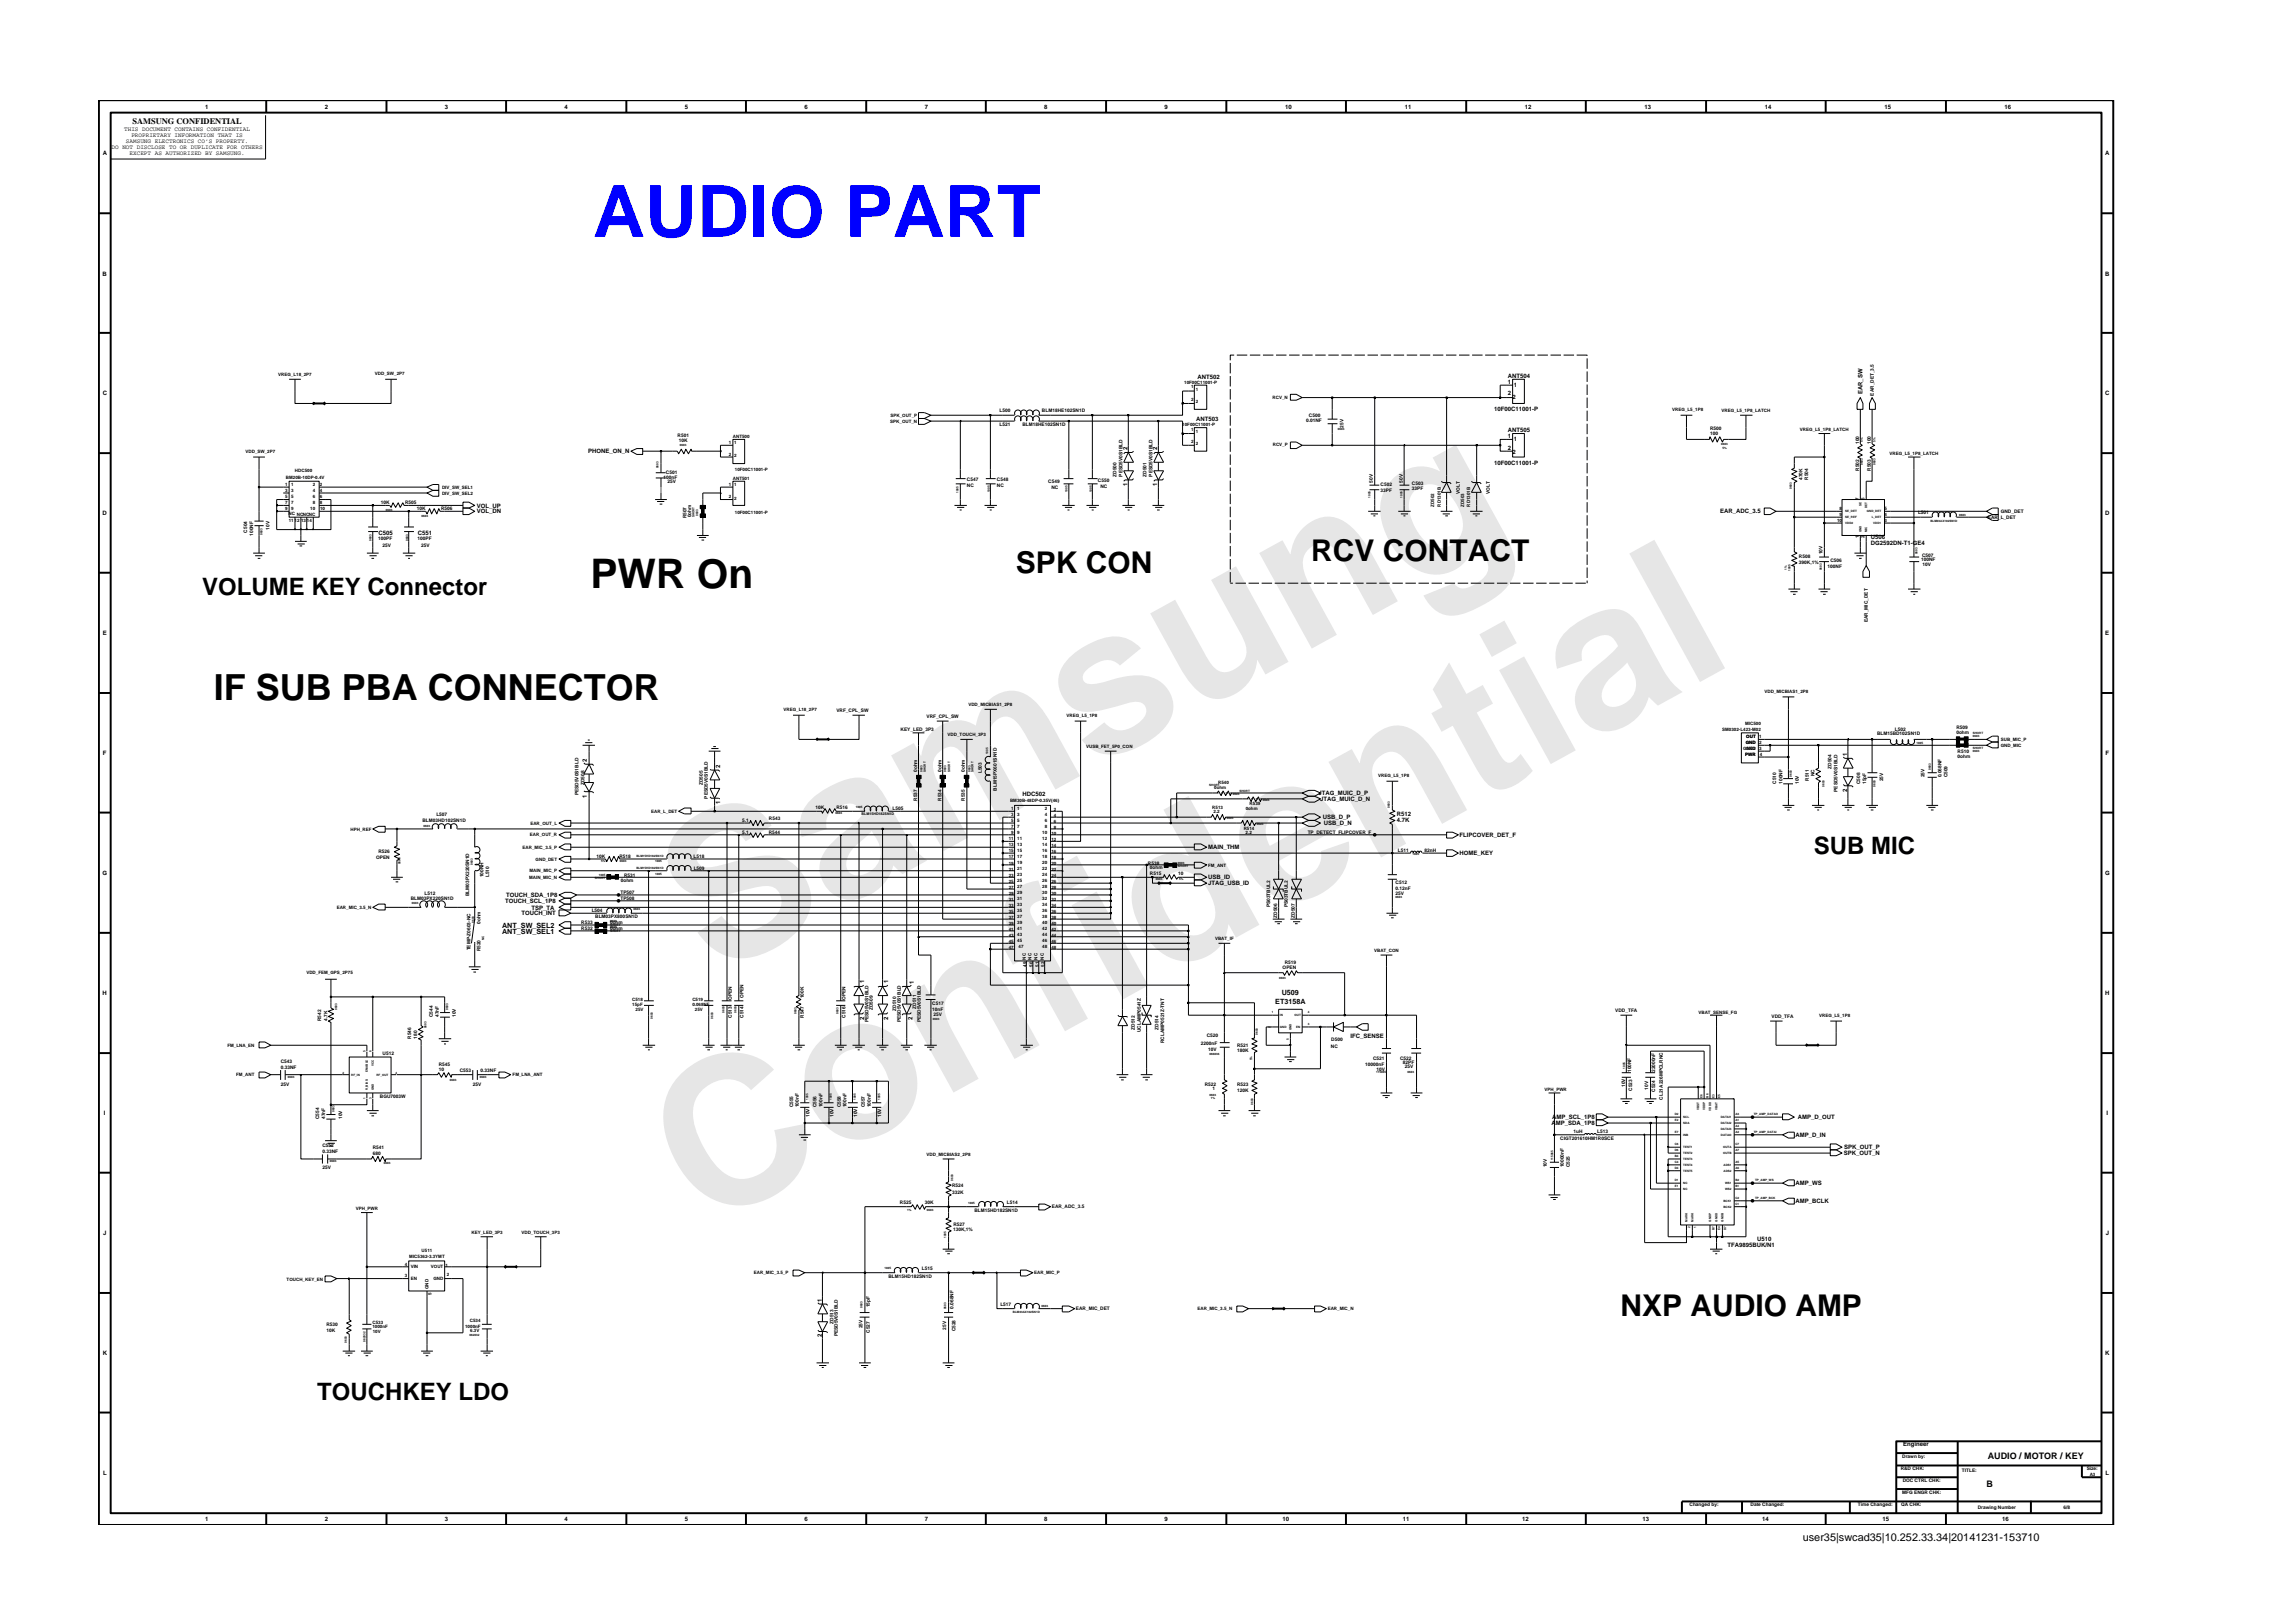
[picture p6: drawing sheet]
<svg xmlns="http://www.w3.org/2000/svg" width="297mm" height="210mm" viewBox="0 0 297 210" stroke-linecap="round" stroke-linejoin="round" font-family="sans-serif">
<defs><g id="words">
<g font-size="26.5" fill="#e6e6e6">
<text x="92.4" y="126.7" transform="rotate(-29 92.4 126.7)">Samsung</text>
<text x="91.1" y="159.4" transform="rotate(-29 91.1 159.4)">Confidential</text>
</g>
<text font-size="9.3" fill="#00f" x="76.8" y="30.7">AUDIO PART</text>
<text font-size="5.3" x="76.5" y="76.1">PWR On</text>
<text font-size="4.7" x="27.7" y="90.7">IF SUB PBA CONNECTOR</text>
<g font-size="3.9">
<text x="131.6" y="74.2">SPK CON</text>
<text x="169.9" y="72.7">RCV CONTACT</text>
<text x="209.9" y="170.5">NXP AUDIO AMP</text>
</g>
<g font-size="3.1">
<text x="26.2" y="77.1">VOLUME KEY Connector</text>
<text x="235" y="110.7">SUB MIC</text>
<text x="41.1" y="181.4">TOUCHKEY LDO</text>
</g>
<text font-size="1.4" x="233.5" y="199.7">user35|swcad35|10.252.33.34|20141231-153710</text>
<g font-size="1.2">
<text x="257.5" y="189">AUDIO / MOTOR / KEY</text>
<text x="257.3" y="192.6">B</text>
</g>
<text font-size="1.1" x="17.2" y="16.1">SAMSUNG CONFIDENTIAL</text>
<g font-size=".9">
<text x="65" y="120.9">ANT_SW_SEL1</text>
<text x="65" y="120.2">ANT_SW_SEL2</text>
<text x="165.2" y="130.1">ET3158A</text>
<text x="166" y="128.9">U509</text>
</g>
<g font-size=".8">
<text x="16.1" y="17">THIS DOCUMENT CONTAINS CONFIDENTIAL</text>
<text x="17" y="17.8">PROPRIETARY INFORMATION THAT IS</text>
<text x="26.6" y="14.1">1</text>
<text x="42.1" y="14.1">2</text>
<text x="57.6" y="14.1">3</text>
<text x="73.1" y="14.1">4</text>
<text x="88.7" y="14.1">5</text>
<text x="104.2" y="14.1">6</text>
<text x="119.8" y="14.1">7</text>
<text x="135.3" y="14.1">8</text>
<text x="150.9" y="14.1">9</text>
<text x="166.5" y="14.1">10</text>
<text x="182" y="14.1">11</text>
<text x="197.5" y="14.1">12</text>
<text x="213" y="14.1">13</text>
<text x="228.6" y="14.1">14</text>
<text x="244.1" y="14.1">15</text>
<text x="259.7" y="14.1">16</text>
<text x="13.3" y="20.1">A</text>
<text x="14.5" y="19.3">DO NOT DISCLOSE TO OR DUPLICATE FOR OTHERS</text>
<text x="16.3" y="18.5">SAMSUNG ELECTRONICS CO’S PROPERTY.</text>
<text x="16.8" y="20.1">EXCEPT AS AUTHORIZED BY SAMSUNG.</text>
<text x="272.7" y="20.1">A</text>
<text x="13.3" y="35.7">B</text>
<text x="272.7" y="35.7">B</text>
<text x="13.3" y="51.2">C</text>
<text x="155.1" y="49.1">ANT502</text>
<text x="193.6" y="53.2">10F00C11001-P</text>
<text x="195.3" y="49">ANT504</text>
<text x="195.3" y="49.7">1</text>
<text x="195.3" y="51.2">2</text>
<text x="195.9" y="51.7">2</text>
<text x="196.1" y="50.1">1</text>
<text x="241.3" y="51.1" transform="rotate(-90 241.3 51.1)">EAR_SW</text>
<text x="272.7" y="51.2">C</text>
<text x="76.2" y="58.7">PHONE_ON_N</text>
<text x="146.1" y="58.3" transform="rotate(-90 146.1 58.3)">2</text>
<text x="149.9" y="58.3" transform="rotate(-90 149.9 58.3)">2</text>
<text x="155" y="54.5">ANT503</text>
<text x="195.3" y="55.9">ANT505</text>
<text x="195.3" y="56.7">1</text>
<text x="195.3" y="58.3">2</text>
<text x="195.9" y="58.8">2</text>
<text x="196.1" y="57.1">1</text>
<text x="61.8" y="65.8">VOL_UP</text>
<text x="146.1" y="62.9" transform="rotate(-90 146.1 62.9)">1</text>
<text x="149.9" y="62.9" transform="rotate(-90 149.9 62.9)">1</text>
<text x="193.6" y="60.2">10F00C11001-P</text>
<text x="13.3" y="66.8">D</text>
<text x="49.1" y="69.4">C505</text>
<text x="54.1" y="69.4">C551</text>
<text x="61.8" y="66.5">VOL_DN</text>
<text x="222.9" y="66.5">EAR_ADC_3.5</text>
<text x="242.3" y="69.8">U506</text>
<text x="242.3" y="70.6">DG2592DN-T1-GE4</text>
<text x="272.7" y="66.8">D</text>
<text x="13.3" y="82.3">E</text>
<text x="272.7" y="82.3">E</text>
<text x="13.3" y="97.8">F</text>
<text x="76" y="98.7" transform="rotate(-90 76 98.7)">2</text>
<text x="93.3" y="99.4" transform="rotate(-90 93.3 99.4)">2</text>
<text x="239.3" y="97.9" transform="rotate(-90 239.3 97.9)">1</text>
<text x="272.8" y="97.8">F</text>
<text x="76" y="103.3" transform="rotate(-90 76 103.3)">1</text>
<text x="93.3" y="104.2" transform="rotate(-90 93.3 104.2)">1</text>
<text x="132.4" y="103.2">HDC502</text>
<text x="170.8" y="103">JTAG_MUIC_D_P</text>
<text x="171" y="103.8">JTAG_MUIC_D_N</text>
<text x="171.4" y="106.1">USB_D_P</text>
<text x="171.5" y="106.9">USB_D_N</text>
<text x="181" y="105.7">R512</text>
<text x="181" y="106.5">4.7K</text>
<text x="239.3" y="102.6" transform="rotate(-90 239.3 102.6)">2</text>
<text x="13.3" y="113.3">G</text>
<text x="156.5" y="113.9">USB_ID</text>
<text x="156.5" y="110">MAIN_THM</text>
<text x="189.1" y="108.4">FLIPCOVER_DET_F</text>
<text x="189.1" y="110.8">HOME_KEY</text>
<text x="272.7" y="113.3">G</text>
<text x="65.4" y="117">TOUCH_SCL_1P8</text>
<text x="65.6" y="116.2">TOUCH_SDA_1P8</text>
<text x="67.6" y="118.6">TOUCH_INT</text>
<text x="68.9" y="117.8">TSP_TA</text>
<text x="156.5" y="114.7">JTAG_USB_ID</text>
<text x="13.3" y="128.9">H</text>
<text x="111.9" y="127.4" transform="rotate(-90 111.9 127.4)">1</text>
<text x="115.1" y="127.4" transform="rotate(-90 115.1 127.4)">1</text>
<text x="118.4" y="127.5" transform="rotate(-90 118.4 127.5)">1</text>
<text x="272.7" y="128.9">H</text>
<text x="111.9" y="132.1" transform="rotate(-90 111.9 132.1)">2</text>
<text x="115.1" y="132.1" transform="rotate(-90 115.1 132.1)">2</text>
<text x="118.2" y="132.1" transform="rotate(-90 118.2 132.1)">2</text>
<text x="174.9" y="134.5">IFC_SENSE</text>
<text x="13.5" y="144.4">I</text>
<text x="201" y="145.8">AMP_SDA_1P8</text>
<text x="201.1" y="145">AMP_SCL_1P8</text>
<text x="232.6" y="147.3">AMP_D_IN</text>
<text x="232.9" y="145">AMP_D_OUT</text>
<text x="238.9" y="149.7">SPK_OUT_N</text>
<text x="238.9" y="148.9">SPK_OUT_P</text>
<text x="272.9" y="144.4">I</text>
<text x="232.6" y="153.6">AMP_WS</text>
<text x="232.6" y="155.8">AMP_BCLK</text>
<text x="13.4" y="160">J</text>
<text x="223.8" y="161.6">TFA9895BUK/N1</text>
<text x="227.6" y="160.8">U510</text>
<text x="272.8" y="160">J</text>
<text x="106.5" y="173.3" transform="rotate(-90 106.5 173.3)">2</text>
<text x="106.5" y="168.6" transform="rotate(-90 106.5 168.6)">1</text>
<text x="13.3" y="175.5">K</text>
<text x="272.7" y="175.5">K</text>
<text x="13.3" y="191.1">L</text>
<text x="246.5" y="187.3">Engineer</text>
<text x="272.7" y="191.1">L</text>
<text x="26.6" y="197.1">1</text>
<text x="42.1" y="197.1">2</text>
<text x="57.6" y="197.1">3</text>
<text x="73.1" y="197.1">4</text>
<text x="88.7" y="197.1">5</text>
<text x="104.2" y="197.1">6</text>
<text x="119.8" y="197.1">7</text>
<text x="135.3" y="197.1">8</text>
<text x="150.9" y="197.1">9</text>
<text x="166.1" y="197.1">10</text>
<text x="181.7" y="197.1">11</text>
<text x="197.2" y="197.1">12</text>
<text x="212.8" y="197.1">13</text>
<text x="228.3" y="197.1">14</text>
<text x="243.9" y="197.1">15</text>
<text x="259.3" y="197.1">16</text>
</g>
<g font-size=".6">
<text x="36" y="48.8">VREG_L18_2P7</text>
<text x="48.6" y="48.6">VDD_SW_2P7</text>
<text x="129.5" y="53.4">L500</text>
<text x="135" y="53.4">BLM18HE102SN1D</text>
<text x="153.4" y="49.7">10F00C11001-P</text>
<text x="154.3" y="50.3">1</text>
<text x="154.3" y="51.9">2</text>
<text x="154.9" y="50.7">1</text>
<text x="154.9" y="52.2">2</text>
<text x="164.8" y="51.7">RCV_N</text>
<text x="169.6" y="54">C500</text>
<text x="216.6" y="53.2">VREG_L5_1P8</text>
<text x="223" y="53.4">VREG_L5_1P8_LATCH</text>
<text x="242.7" y="51.3" transform="rotate(-90 242.7 51.3)">EAR_DET_3.5</text>
<text x="31.8" y="58.7">VDD_SW_2P7</text>
<text x="87.8" y="56.6">R501</text>
<text x="88" y="57.3">10K</text>
<text x="94.4" y="57.5">1</text>
<text x="94.4" y="59.1">2</text>
<text x="94.9" y="56.8">ANT500</text>
<text x="95.1" y="57.5">1</text>
<text x="95.1" y="59.2">2</text>
<text x="115.3" y="54.8">SPK_OUT_N</text>
<text x="115.4" y="54">SPK_OUT_P</text>
<text x="129.5" y="55.2">L521</text>
<text x="132.4" y="55.2">BLM18HE102SN1D</text>
<text x="153.2" y="55.1">10F00C11001-P</text>
<text x="154.3" y="55.8">1</text>
<text x="154.3" y="57.3">2</text>
<text x="154.9" y="56.1">1</text>
<text x="154.9" y="57.7">2</text>
<text x="164.9" y="57.7">RCV_P</text>
<text x="169.2" y="54.7">0.01NF</text>
<text x="174" y="55.4" transform="rotate(-90 174 55.4)">25V</text>
<text x="221.5" y="55.7">R500</text>
<text x="221.5" y="56.4">100</text>
<text x="233.2" y="55.8">VREG_L5_1P8_LATCH</text>
<text x="240.8" y="57.5" transform="rotate(-90 240.8 57.5)">100</text>
<text x="242.3" y="57.5" transform="rotate(-90 242.3 57.5)">100</text>
<text x="244.8" y="58.9">VREG_L5_1P8_LATCH</text>
<text x="36.9" y="64.5">5</text>
<text x="36.9" y="65.3">7</text>
<text x="36.9" y="62.9">1</text>
<text x="36.9" y="63.8">3</text>
<text x="37" y="62">BM20B-10DP-0.4V</text>
<text x="37.7" y="65.3">7</text>
<text x="37.7" y="62.9">1</text>
<text x="37.7" y="63.8">3</text>
<text x="37.7" y="64.5">5</text>
<text x="38.2" y="61.2">HDC500</text>
<text x="40.5" y="64.5">6</text>
<text x="40.5" y="65.3">8</text>
<text x="40.5" y="63.8">4</text>
<text x="40.5" y="62.9">2</text>
<text x="41.4" y="64.5">6</text>
<text x="41.4" y="65.3">8</text>
<text x="41.4" y="63.8">4</text>
<text x="41.4" y="62.9">2</text>
<text x="49.4" y="65.3">10K</text>
<text x="52.5" y="65.3">R505</text>
<text x="57.3" y="63.3">DIV_SW_SEL1</text>
<text x="57.3" y="64.1">DIV_SW_SEL2</text>
<text x="85.9" y="62">100nF</text>
<text x="86.3" y="61.4">C501</text>
<text x="86.5" y="62.5">25V</text>
<text x="94.4" y="64.5">2</text>
<text x="94.4" y="62.9">1</text>
<text x="94.9" y="62.2">ANT501</text>
<text x="95.1" y="62.9">1</text>
<text x="95.1" y="64.7">2</text>
<text x="95.2" y="61.1">10F00C11001-P</text>
<text x="125.3" y="63.1">NC</text>
<text x="125.3" y="62.3">C547</text>
<text x="129.1" y="63.1">NC</text>
<text x="129.1" y="62.3">C548</text>
<text x="135.8" y="62.6">C549</text>
<text x="136.2" y="63.4">NC</text>
<text x="142.2" y="62.5">C550</text>
<text x="142.6" y="63.2">NC</text>
<text x="144.6" y="61.8" transform="rotate(-90 144.6 61.8)">ZD500</text>
<text x="145.4" y="61.8" transform="rotate(-90 145.4 61.8)">PESD5V0S1BLD</text>
<text x="148.5" y="61.8" transform="rotate(-90 148.5 61.8)">ZD501</text>
<text x="149.3" y="61.8" transform="rotate(-90 149.3 61.8)">PESD5V0S1BLD</text>
<text x="177.8" y="62.5" transform="rotate(-90 177.8 62.5)">50V</text>
<text x="178.8" y="63.7">33PF</text>
<text x="178.8" y="62.9">C502</text>
<text x="181.7" y="62.5" transform="rotate(-90 181.7 62.5)">50V</text>
<text x="182.9" y="63.5">33PF</text>
<text x="182.9" y="62.8">C503</text>
<text x="185.8" y="65.6" transform="rotate(-90 185.8 65.6)">ZD502</text>
<text x="186.6" y="65.6" transform="rotate(-90 186.6 65.6)">RD1301B</text>
<text x="189.1" y="64" transform="rotate(-90 189.1 64)">VOLT</text>
<text x="189.7" y="65.6" transform="rotate(-90 189.7 65.6)">ZD503</text>
<text x="190.4" y="65.6" transform="rotate(-90 190.4 65.6)">RD1301B</text>
<text x="193" y="64" transform="rotate(-90 193 64)">VOLT</text>
<text x="233.5" y="62.2" transform="rotate(-90 233.5 62.2)">470K</text>
<text x="234.2" y="62.2" transform="rotate(-90 234.2 62.2)">R504</text>
<text x="240.8" y="64.7" transform="rotate(-90 240.8 64.7)">7</text>
<text x="240.8" y="61" transform="rotate(-90 240.8 61)">R502</text>
<text x="241.5" y="64.7" transform="rotate(-90 241.5 64.7)">6</text>
<text x="242.3" y="61" transform="rotate(-90 242.3 61)">R503</text>
<text x="32" y="69" transform="rotate(-90 32 69)">C504</text>
<text x="32.8" y="69.4" transform="rotate(-90 32.8 69.4)">100NF</text>
<text x="34.9" y="68.6" transform="rotate(-90 34.9 68.6)">10V</text>
<text x="36.9" y="66.1">9</text>
<text x="37.4" y="66.7">NC NCNCNC</text>
<text x="37.4" y="67.6">11 12</text>
<text x="37.7" y="66.1">9</text>
<text x="39" y="67.6">13</text>
<text x="39.8" y="67.6">14</text>
<text x="40.2" y="66.1">10</text>
<text x="41.5" y="66.1">10</text>
<text x="49" y="70">100PF</text>
<text x="49.6" y="70.9">25V</text>
<text x="54" y="66.1">10K</text>
<text x="54.1" y="70">100PF</text>
<text x="54.6" y="70.9">25V</text>
<text x="57.1" y="66.1">R506</text>
<text x="88.9" y="67.2" transform="rotate(-90 88.9 67.2)">R507</text>
<text x="89.5" y="67" transform="rotate(-90 89.5 67)">0ohm</text>
<text x="95.2" y="66.6">10F00C11001-P</text>
<text x="236.1" y="71.8" transform="rotate(-90 236.1 71.8)">10V</text>
<text x="238" y="67.6">10</text>
<text x="238.3" y="66">8</text>
<text x="238.3" y="66.9">9</text>
<text x="240.8" y="69.7" transform="rotate(-90 240.8 69.7)">1</text>
<text x="241.5" y="69.7" transform="rotate(-90 241.5 69.7)">2</text>
<text x="244.1" y="66.9">4</text>
<text x="244.1" y="66">5</text>
<text x="244.1" y="67.6">3</text>
<text x="248.5" y="66.6">L501</text>
<text x="257.5" y="67.2">EAR_L_DET</text>
<text x="259.2" y="66.5">GND_DET</text>
<text x="233" y="72.2">R508</text>
<text x="233" y="73">390K,1%</text>
<text x="236.7" y="73.6">100NF</text>
<text x="237.1" y="72.8">C506</text>
<text x="248.9" y="72.7">100NF</text>
<text x="249" y="72.1">C507</text>
<text x="249" y="73.3">10V</text>
<text x="242" y="80.6" transform="rotate(-90 242 80.6)">EAR_MIC_DET</text>
<text x="228.6" y="89.7">VDD_MICBIAS1_2P8</text>
<text x="101.5" y="92.1">VREG_L18_2P7</text>
<text x="108.3" y="92.3">VRF_CPL_SW</text>
<text x="116.7" y="94.7">KEY_LED_3P3</text>
<text x="120" y="93">VRF_CPL_SW</text>
<text x="122.8" y="95.4">VDD_TOUCH_3P3</text>
<text x="125.4" y="91.5">VDD_MICBIAS1_2P8</text>
<text x="138.1" y="92.9">VREG_L5_1P8</text>
<text x="223.1" y="94.7">SM0302-L423-M02</text>
<text x="226.1" y="94">MIC500</text>
<text x="226.2" y="95.7">OUT</text>
<text x="227.9" y="95.6">1</text>
<text x="243.2" y="95.2">BLM15BD102SN1D</text>
<text x="245.5" y="94.7">L502</text>
<text x="253.4" y="95.1">0ohm</text>
<text x="253.4" y="94.5">R509</text>
<text x="259.2" y="96">SUB_MIC_P</text>
<text x="75.7" y="101.7" transform="rotate(-90 75.7 101.7)">ZD508</text>
<text x="91" y="101.7" transform="rotate(-90 91 101.7)">ZD505</text>
<text x="118.8" y="100" transform="rotate(-90 118.8 100)">0ohm</text>
<text x="121.9" y="100" transform="rotate(-90 121.9 100)">0ohm</text>
<text x="125" y="100" transform="rotate(-90 125 100)">0ohm</text>
<text x="127.2" y="100.2" transform="rotate(-90 127.2 100.2)">L503</text>
<text x="140.7" y="96.9">VUSB_FET_5P0_CON</text>
<text x="157.8" y="101.6">R540</text>
<text x="178.5" y="100.7">VREG_L5_1P8</text>
<text x="225.8" y="97.2">GND2</text>
<text x="226.1" y="97.9">PWR</text>
<text x="226.1" y="96.4">GND</text>
<text x="226.1" y="97.2">GND</text>
<text x="227.9" y="96.4">2</text>
<text x="227.9" y="97.1">3</text>
<text x="228" y="97.9">4</text>
<text x="230.1" y="101.5" transform="rotate(-90 230.1 101.5)">C510</text>
<text x="230.9" y="101.5" transform="rotate(-90 230.9 101.5)">100NF</text>
<text x="233" y="101.5" transform="rotate(-90 233 101.5)">10V</text>
<text x="234.3" y="101.2" transform="rotate(-90 234.3 101.2)">R511</text>
<text x="235.1" y="100.6" transform="rotate(-90 235.1 100.6)">NC</text>
<text x="237.3" y="99.6" transform="rotate(-90 237.3 99.6)">ZD504</text>
<text x="241" y="101.6" transform="rotate(-90 241 101.6)">C508</text>
<text x="241.8" y="101.6" transform="rotate(-90 241.8 101.6)">15pF</text>
<text x="244" y="101.2" transform="rotate(-90 244 101.2)">25V</text>
<text x="249.3" y="100.7" transform="rotate(-90 249.3 100.7)">25V</text>
<text x="251.5" y="100.7" transform="rotate(-90 251.5 100.7)">0.068NF</text>
<text x="252.3" y="100.7" transform="rotate(-90 252.3 100.7)">C509</text>
<text x="253.6" y="97.5">R510</text>
<text x="253.6" y="98.2">0ohm</text>
<text x="259.2" y="96.8">GND_MIC</text>
<text x="45.4" y="107.6">HPH_REF</text>
<text x="54.7" y="106.5">BLM03HD102SN1D</text>
<text x="56.5" y="105.7">L507</text>
<text x="68.7" y="106.8">EAR_OUT_L</text>
<text x="74.9" y="103" transform="rotate(-90 74.9 103)">PESD5V0S1BLD</text>
<text x="84.3" y="105.3">EAR_L_DET</text>
<text x="91.7" y="103.5" transform="rotate(-90 91.7 103.5)">PESD5V0S1BLD</text>
<text x="96.1" y="106.5">5.1</text>
<text x="96.1" y="108">5.1</text>
<text x="99.6" y="106.3">R543</text>
<text x="105.7" y="104.8">10K</text>
<text x="108.4" y="104.8">R516</text>
<text x="115.6" y="104.9">L505</text>
<text x="118.8" y="103.7" transform="rotate(-90 118.8 103.7)">R537</text>
<text x="121.9" y="103.7" transform="rotate(-90 121.9 103.7)">R534</text>
<text x="125" y="103.7" transform="rotate(-90 125 103.7)">R535</text>
<text x="129.1" y="102.4" transform="rotate(-90 129.1 102.4)">BLM15PX601SN1D</text>
<text x="130.8" y="103.9">BM30B-48DP-0.35V(46)</text>
<text x="131" y="107.2">7</text>
<text x="131" y="105.7">3</text>
<text x="131" y="104.9">1</text>
<text x="131" y="106.5">5</text>
<text x="131.8" y="104.9">1</text>
<text x="131.8" y="107.2">7</text>
<text x="131.8" y="105.7">3</text>
<text x="131.8" y="106.5">5</text>
<text x="135.3" y="106.5">6</text>
<text x="135.3" y="107.2">8</text>
<text x="135.3" y="104.9">2</text>
<text x="135.3" y="105.7">4</text>
<text x="136.5" y="106.6">6</text>
<text x="136.5" y="107.4">8</text>
<text x="136.5" y="105.1">2</text>
<text x="136.5" y="105.9">4</text>
<text x="157" y="104.8">R513</text>
<text x="157.2" y="105.3">2.2</text>
<text x="157.3" y="102.2">0ohm</text>
<text x="161.1" y="107.5">R514</text>
<text x="161.4" y="104.9">0ohm</text>
<text x="161.9" y="104.3">R539</text>
<text x="238" y="102.6" transform="rotate(-90 238 102.6)">PESD5V0S1BLD</text>
<text x="48.7" y="111.3">OPEN</text>
<text x="49" y="110.5">R526</text>
<text x="62.6" y="113.7" transform="rotate(-90 62.6 113.7)">100NH</text>
<text x="63.4" y="113.7" transform="rotate(-90 63.4 113.7)">L510</text>
<text x="67.7" y="110">EAR_MIC_3.5_P</text>
<text x="68.5" y="113.9">MAIN_MIC_N</text>
<text x="68.6" y="113">MAIN_MIC_P</text>
<text x="68.6" y="108.4">EAR_OUT_R</text>
<text x="69.4" y="111.5">GND_DET</text>
<text x="77.3" y="111.1">10K</text>
<text x="80.2" y="111.1">R518</text>
<text x="80.8" y="113.7">R531</text>
<text x="89.9" y="111.2">L518</text>
<text x="89.9" y="112.7">L509</text>
<text x="99.6" y="108">R544</text>
<text x="130.7" y="110.3">15</text>
<text x="130.7" y="108.8">11</text>
<text x="130.7" y="111.1">17</text>
<text x="130.7" y="109.6">13</text>
<text x="130.7" y="112">19</text>
<text x="130.7" y="112.8">21</text>
<text x="130.7" y="113.7">23</text>
<text x="131" y="108.1">9</text>
<text x="131.8" y="110.3">15</text>
<text x="131.8" y="108.8">11</text>
<text x="131.8" y="111.9">19</text>
<text x="131.8" y="112.7">21</text>
<text x="131.8" y="113.5">23</text>
<text x="131.8" y="111.1">17</text>
<text x="131.8" y="109.6">13</text>
<text x="131.8" y="108.1">9</text>
<text x="135" y="110.3">16</text>
<text x="135" y="113.5">24</text>
<text x="135" y="108.1">10</text>
<text x="135" y="108.8">12</text>
<text x="135" y="111.1">18</text>
<text x="135" y="111.9">20</text>
<text x="135" y="112.7">22</text>
<text x="135" y="109.6">14</text>
<text x="136.2" y="109.8">14</text>
<text x="136.2" y="110.5">16</text>
<text x="136.2" y="113.7">24</text>
<text x="136.2" y="108.1">10</text>
<text x="136.2" y="109">12</text>
<text x="136.2" y="111.3">18</text>
<text x="136.2" y="112">20</text>
<text x="136.2" y="112.8">22</text>
<text x="148.7" y="112">R538</text>
<text x="149" y="112.6">0ohm</text>
<text x="149" y="113.4">R515</text>
<text x="152.6" y="113.4">10</text>
<text x="156.5" y="112.3">FM_ANT</text>
<text x="161.4" y="108.1">2.2</text>
<text x="169.4" y="108">TP_DETECT_FLIPCOVER_F</text>
<text x="181.1" y="110.3">L511</text>
<text x="184.5" y="110.3">82nH</text>
<text x="43.6" y="117.8">EAR_MIC_3.5_N</text>
<text x="53.2" y="116.6">BLM03PX220SN1D</text>
<text x="55" y="115.9">L512</text>
<text x="60.8" y="116.1" transform="rotate(-90 60.8 116.1)">BLM03PX220SN1D</text>
<text x="62.3" y="119.7" transform="rotate(-90 62.3 119.7)">0ohm</text>
<text x="75.3" y="119.7">R533</text>
<text x="76.7" y="118.1">L504</text>
<text x="77.1" y="118.9">BLM03PX800SN1D</text>
<text x="79" y="119.7">0ohm</text>
<text x="80.4" y="115.8">TP507</text>
<text x="80.4" y="116.6">TP508</text>
<text x="80.4" y="114.2">0ohm</text>
<text x="130.7" y="114.4">25</text>
<text x="130.7" y="115.9">29</text>
<text x="130.7" y="116.7">31</text>
<text x="130.7" y="115.2">27</text>
<text x="130.7" y="117.5">33</text>
<text x="130.7" y="118.3">35</text>
<text x="130.7" y="119.1">37</text>
<text x="130.7" y="119.8">39</text>
<text x="131.8" y="115.8">29</text>
<text x="131.8" y="116.6">31</text>
<text x="131.8" y="114.2">25</text>
<text x="131.8" y="115">27</text>
<text x="131.8" y="117.4">33</text>
<text x="131.8" y="118.1">35</text>
<text x="131.8" y="118.9">37</text>
<text x="131.8" y="119.7">39</text>
<text x="135" y="119.7">40</text>
<text x="135" y="115">28</text>
<text x="135" y="115.8">30</text>
<text x="135" y="116.6">32</text>
<text x="135" y="118.1">36</text>
<text x="135" y="114.2">26</text>
<text x="135" y="117.4">34</text>
<text x="135" y="118.9">38</text>
<text x="136.2" y="119.8">40</text>
<text x="136.2" y="116.7">32</text>
<text x="136.2" y="115.2">28</text>
<text x="136.2" y="115.9">30</text>
<text x="136.2" y="118.3">36</text>
<text x="136.2" y="114.4">26</text>
<text x="136.2" y="117.5">34</text>
<text x="136.2" y="119.1">38</text>
<text x="164.5" y="117.5" transform="rotate(-90 164.5 117.5)">PS03TBUL2</text>
<text x="165.5" y="118.9" transform="rotate(-90 165.5 118.9)">ZD506</text>
<text x="166.8" y="117.5" transform="rotate(-90 166.8 117.5)">PS03TBUL2</text>
<text x="167.8" y="118.9" transform="rotate(-90 167.8 118.9)">ZD507</text>
<text x="180.8" y="115.9">25V</text>
<text x="180.8" y="114.6">C512</text>
<text x="180.8" y="115.3">0.12nF</text>
<text x="61" y="123.1" transform="rotate(-90 61 123.1)">TEMP-Z0603-NC</text>
<text x="62.3" y="123.3" transform="rotate(-90 62.3 123.3)">R520</text>
<text x="75.3" y="120.4">R532</text>
<text x="79" y="120.4">0ohm</text>
<text x="130.7" y="120.6">41</text>
<text x="130.7" y="121.4">43</text>
<text x="130.7" y="122.2">45</text>
<text x="130.7" y="123">47</text>
<text x="131.8" y="120.4">41</text>
<text x="131.8" y="121.3">43</text>
<text x="131.8" y="122">45</text>
<text x="131.9" y="122.8">47</text>
<text x="132.9" y="124.3" transform="rotate(-90 132.9 124.3)">NC</text>
<text x="133" y="125.3" transform="rotate(-90 133 125.3)">49</text>
<text x="133.6" y="124.3" transform="rotate(-90 133.6 124.3)">NC</text>
<text x="133.8" y="125.3" transform="rotate(-90 133.8 125.3)">50</text>
<text x="134.4" y="124.3" transform="rotate(-90 134.4 124.3)">NC</text>
<text x="134.6" y="125.3" transform="rotate(-90 134.6 125.3)">51</text>
<text x="135" y="120.4">42</text>
<text x="135" y="122">46</text>
<text x="135" y="121.3">44</text>
<text x="135" y="122.8">48</text>
<text x="135.2" y="124.3" transform="rotate(-90 135.2 124.3)">NC</text>
<text x="135.3" y="125.3" transform="rotate(-90 135.3 125.3)">52</text>
<text x="136.2" y="123">48</text>
<text x="136.2" y="120.6">42</text>
<text x="136.2" y="121.4">44</text>
<text x="136.2" y="122.2">46</text>
<text x="157.4" y="121.8">VBAT_IF</text>
<text x="166.2" y="125.6">OPEN</text>
<text x="166.4" y="124.8">R519</text>
<text x="178" y="123.3">VBAT_CON</text>
<text x="39.7" y="126.2">VDD_FEM_GPS_2P75</text>
<text x="56.1" y="131.8" transform="rotate(-90 56.1 131.8)">C544</text>
<text x="56.8" y="131.8" transform="rotate(-90 56.8 131.8)">47nF</text>
<text x="59" y="131.8" transform="rotate(-90 59 131.8)">10V</text>
<text x="81.9" y="130.3">15pF</text>
<text x="81.9" y="129.7">C518</text>
<text x="82.3" y="130.9">25V</text>
<text x="89.7" y="129.7">C519</text>
<text x="89.7" y="130.3">0.068NF</text>
<text x="90" y="130.9">25V</text>
<text x="94.8" y="131.9" transform="rotate(-90 94.8 131.9)">C513</text>
<text x="94.8" y="129.6" transform="rotate(-90 94.8 129.6)">OPEN</text>
<text x="96.3" y="131.9" transform="rotate(-90 96.3 131.9)">C514</text>
<text x="96.3" y="129.3" transform="rotate(-90 96.3 129.3)">OPEN</text>
<text x="104.1" y="131.9" transform="rotate(-90 104.1 131.9)">R547</text>
<text x="104.1" y="129.3" transform="rotate(-90 104.1 129.3)">100K</text>
<text x="109.5" y="131.9" transform="rotate(-90 109.5 131.9)">C516</text>
<text x="109.5" y="129.6" transform="rotate(-90 109.5 129.6)">OPEN</text>
<text x="113.1" y="130.8" transform="rotate(-90 113.1 130.8)">ZD509</text>
<text x="116.1" y="130.9" transform="rotate(-90 116.1 130.9)">ZD510</text>
<text x="118.7" y="130.7" transform="rotate(-90 118.7 130.7)">ZD511</text>
<text x="120.8" y="130.9">10nF</text>
<text x="120.8" y="130.2">C517</text>
<text x="120.9" y="131.7">25V</text>
<text x="209.2" y="131.1">VDD_TFA</text>
<text x="220" y="131.3">VBAT_SENSE_FG</text>
<text x="229.5" y="131.9">VDD_TFA</text>
<text x="235.7" y="131.7">VREG_L5_1P8</text>
<text x="29.5" y="135.6">FM_LNA_EN</text>
<text x="36.4" y="137.7">C543</text>
<text x="41.6" y="132.3" transform="rotate(-90 41.6 132.3)">R542</text>
<text x="42.4" y="132.3" transform="rotate(-90 42.4 132.3)">4.7K</text>
<text x="49.6" y="136.7">U512</text>
<text x="53.3" y="134.6" transform="rotate(-90 53.3 134.6)">R546</text>
<text x="54" y="134.6" transform="rotate(-90 54 134.6)">180</text>
<text x="112.5" y="132.5" transform="rotate(-90 112.5 132.5)">PESD5V0S1BLD</text>
<text x="116.7" y="132.4" transform="rotate(-90 116.7 132.4)">PESD5V0S1BLD</text>
<text x="119.3" y="132.5" transform="rotate(-90 119.3 132.5)">PESD5V0S1BLD</text>
<text x="147" y="133.4" transform="rotate(-90 147 133.4)">ZD512</text>
<text x="147.8" y="133.7" transform="rotate(-90 147.8 133.7)">UCLAMP0541Z</text>
<text x="150.1" y="133.4" transform="rotate(-90 150.1 133.4)">ZD514</text>
<text x="150.8" y="135.1" transform="rotate(-90 150.8 135.1)">RCLAMP0521Z-TNT</text>
<text x="155.6" y="135.4">2200nF</text>
<text x="156.3" y="134.4">C520</text>
<text x="156.5" y="136.2">10V</text>
<text x="160.3" y="136.3">180K</text>
<text x="160.3" y="135.6">R521</text>
<text x="172.4" y="135.7">NC</text>
<text x="172.4" y="134.8">D500</text>
<text x="177.9" y="137.4">C521</text>
<text x="181.4" y="137.4">C522</text>
<text x="181.7" y="137.9">82PF</text>
<text x="30.6" y="139.4">FM_ANT</text>
<text x="36.4" y="140.7">25V</text>
<text x="36.4" y="138.5">0.33NF</text>
<text x="49.2" y="142.2">BGU7003W</text>
<text x="56.8" y="138.8">10</text>
<text x="56.8" y="138">R545</text>
<text x="59.5" y="138.9">C553</text>
<text x="61.2" y="140.7">25V</text>
<text x="62.3" y="138.9">0.33NF</text>
<text x="66.4" y="139.4">FM_LNA_ANT</text>
<text x="102.7" y="143.5" transform="rotate(-90 102.7 143.5)">C555</text>
<text x="103.5" y="143.5" transform="rotate(-90 103.5 143.5)">100nF</text>
<text x="105.8" y="143.5" transform="rotate(-90 105.8 143.5)">C556</text>
<text x="106.5" y="143.5" transform="rotate(-90 106.5 143.5)">100nF</text>
<text x="108.9" y="143.5" transform="rotate(-90 108.9 143.5)">C558</text>
<text x="109.7" y="143.5" transform="rotate(-90 109.7 143.5)">100nF</text>
<text x="112" y="143.5" transform="rotate(-90 112 143.5)">C557</text>
<text x="112.8" y="143.5" transform="rotate(-90 112.8 143.5)">100nF</text>
<text x="156.1" y="140.7">R522</text>
<text x="157.1" y="141.2">1</text>
<text x="160.3" y="141.4">120K</text>
<text x="160.3" y="140.7">R523</text>
<text x="176.9" y="138.1">10000nF</text>
<text x="178.3" y="138.7">10V</text>
<text x="182" y="138.3">25V</text>
<text x="200.1" y="141.4">VPH_PWR</text>
<text x="210.5" y="140.8" transform="rotate(-90 210.5 140.8)">10V</text>
<text x="211.3" y="138.9" transform="rotate(-90 211.3 138.9)">100NF</text>
<text x="211.4" y="141.3" transform="rotate(-90 211.4 141.3)">C523</text>
<text x="213.5" y="141.2" transform="rotate(-90 213.5 141.2)">10V</text>
<text x="214.4" y="141.4" transform="rotate(-90 214.4 141.4)">C524</text>
<text x="214.4" y="138.9" transform="rotate(-90 214.4 138.9)">22000nF</text>
<text x="215.4" y="142.5" transform="rotate(-90 215.4 142.5)">CL21A226MPCLRNC</text>
<text x="41.3" y="145" transform="rotate(-90 41.3 145)">C554</text>
<text x="41.8" y="149.4">0.33NF</text>
<text x="41.8" y="148.6">C552</text>
<text x="42.1" y="145" transform="rotate(-90 42.1 145)">47nF</text>
<text x="44.3" y="145" transform="rotate(-90 44.3 145)">10V</text>
<text x="48.3" y="149.6">680</text>
<text x="48.3" y="148.9">R541</text>
<text x="104.8" y="144.7" transform="rotate(-90 104.8 144.7)">10V</text>
<text x="108" y="144.7" transform="rotate(-90 108 144.7)">10V</text>
<text x="111" y="144.7" transform="rotate(-90 111 144.7)">10V</text>
<text x="114.2" y="144.7" transform="rotate(-90 114.2 144.7)">10V</text>
<text x="120" y="149.8">VDD_MICBIAS2_2P8</text>
<text x="202.1" y="147.7">CIGT201610HM1R0SCE</text>
<text x="203.8" y="146.8">1uH</text>
<text x="206.9" y="146.8">L513</text>
<text x="41.8" y="151.5">25V</text>
<text x="123.3" y="154.6">332K</text>
<text x="123.3" y="153.8">R524</text>
<text x="200.4" y="151.2" transform="rotate(-90 200.4 151.2)">10V</text>
<text x="202.6" y="151.2" transform="rotate(-90 202.6 151.2)">10000nF</text>
<text x="203.3" y="151.2" transform="rotate(-90 203.3 151.2)">C525</text>
<text x="46.1" y="156.8">VPH_PWR</text>
<text x="61.1" y="159.8">KEY_LED_3P3</text>
<text x="67.6" y="159.8">VDD_TOUCH_3P3</text>
<text x="116.6" y="156">R525</text>
<text x="119.8" y="156">30K</text>
<text x="123.5" y="159.5">130K,1%</text>
<text x="123.5" y="158.9">R527</text>
<text x="126.2" y="157">BLM15HD182SN1D</text>
<text x="130.4" y="156">L514</text>
<text x="136.3" y="156.5">EAR_ADC_3.5</text>
<text x="37.1" y="165.9">TOUCH_KEY_EN</text>
<text x="52.5" y="165.5">3</text>
<text x="52.5" y="163.9">4</text>
<text x="53" y="162.9">MIC5362-3.3YMT</text>
<text x="53.2" y="165.8">EN</text>
<text x="53.2" y="164.3">VIN</text>
<text x="54.6" y="162.2">U511</text>
<text x="55.5" y="167" transform="rotate(-90 55.5 167)">GND</text>
<text x="55.8" y="164.3">VOUT</text>
<text x="55.9" y="167.7" transform="rotate(-90 55.9 167.7)">5</text>
<text x="56.1" y="165.8">GND</text>
<text x="57.7" y="164.1">1</text>
<text x="57.9" y="165.3">2</text>
<text x="97.7" y="165.1">EAR_MIC_3.5_P</text>
<text x="115.1" y="165.5">BLM15HD182SN1D</text>
<text x="119.4" y="164.5">L515</text>
<text x="134" y="165.1">EAR_MIC_P</text>
<text x="42.3" y="172.5">10K</text>
<text x="42.3" y="171.7">R530</text>
<text x="48.2" y="172.1">1000nF</text>
<text x="48.3" y="171.5">C533</text>
<text x="48.3" y="172.7">10V</text>
<text x="60.3" y="172.1">1000nF</text>
<text x="60.9" y="171.3">C534</text>
<text x="60.9" y="172.5">6.3V</text>
<text x="108" y="171.5" transform="rotate(-90 108 171.5)">ZD513</text>
<text x="108.5" y="173.1" transform="rotate(-90 108.5 173.1)">PESD5V0S1BLD</text>
<text x="111.7" y="172.1" transform="rotate(-90 111.7 172.1)">25V</text>
<text x="112.7" y="172.7" transform="rotate(-90 112.7 172.7)">C527</text>
<text x="112.7" y="169.4" transform="rotate(-90 112.7 169.4)">15pF</text>
<text x="122.6" y="172.2" transform="rotate(-90 122.6 172.2)">25V</text>
<text x="123.5" y="169.5" transform="rotate(-90 123.5 169.5)">0.068NF</text>
<text x="123.8" y="172.5" transform="rotate(-90 123.8 172.5)">C528</text>
<text x="129.6" y="169.2">L517</text>
<text x="139.4" y="169.8">EAR_MIC_DET</text>
<text x="155.1" y="169.7">EAR_MIC_3.5_N</text>
<text x="172" y="169.7">EAR_MIC_N</text>
<text x="246.2" y="190.4">R&amp;D CHK:</text>
<text x="246.4" y="188.9">Drawn by:</text>
<text x="254.2" y="190.7">TITLE:</text>
<text x="270.3" y="190.4">Size:</text>
<text x="270.7" y="191.2">A3</text>
<text x="218.9" y="195.1">Changed by:</text>
<text x="226.8" y="195.1">Date Changed:</text>
<text x="240.7" y="195.1">Time Changed:</text>
<text x="246.3" y="195.1">QA CHK:</text>
<text x="246.4" y="193.5">MFG ENGR CHK:</text>
<text x="246.5" y="192">DOC CTRL CHK:</text>
<text x="256.2" y="195.5">Drawing Number</text>
<text x="267.3" y="195.5">6/8</text>
</g>
<text font-size=".5" x="111.6" y="105.6">BLM15HD182SN1D</text>
<g font-size=".4">
<text x="88.1" y="57.8">0603</text>
<text x="173.3" y="55.7">0603</text>
<text x="223" y="57.7">0603</text>
<text x="223.1" y="58.2">5%</text>
<text x="241.3" y="57.3" transform="rotate(-90 241.3 57.3)">5%</text>
<text x="242.9" y="57.3" transform="rotate(-90 242.9 57.3)">5%</text>
<text x="85.3" y="60.7" transform="rotate(-90 85.3 60.7)">0603</text>
<text x="124.2" y="63.9" transform="rotate(-90 124.2 63.9)">1005</text>
<text x="128.2" y="63.8" transform="rotate(-90 128.2 63.8)">1005</text>
<text x="138.3" y="63.8" transform="rotate(-90 138.3 63.8)">1005</text>
<text x="141.4" y="63.8" transform="rotate(-90 141.4 63.8)">1005</text>
<text x="177.5" y="64.5" transform="rotate(-90 177.5 64.5)">1005</text>
<text x="181.7" y="64.5" transform="rotate(-90 181.7 64.5)">1005</text>
<text x="232.1" y="63.4" transform="rotate(-90 232.1 63.4)">0603</text>
<text x="241.1" y="65.6" transform="rotate(-90 241.1 65.6)">SE</text>
<text x="241.3" y="60.2" transform="rotate(-90 241.3 60.2)">0603</text>
<text x="241.9" y="65.8" transform="rotate(-90 241.9 65.8)">DET</text>
<text x="242.9" y="60.2" transform="rotate(-90 242.9 60.2)">0603</text>
<text x="34" y="69.3" transform="rotate(-90 34 69.3)">0603</text>
<text x="48.1" y="70.1" transform="rotate(-90 48.1 70.1)">0603</text>
<text x="50" y="66.2">0603</text>
<text x="52.9" y="70.1" transform="rotate(-90 52.9 70.1)">0603</text>
<text x="54.6" y="67">0603</text>
<text x="90" y="67" transform="rotate(-90 90 67)">SHORT</text>
<text x="90.5" y="66.8" transform="rotate(-90 90.5 66.8)">0603</text>
<text x="239" y="66.4">SE_DET</text>
<text x="239" y="67.1">SE_REF</text>
<text x="239" y="67.9">VDD2</text>
<text x="241.1" y="68.9" transform="rotate(-90 241.1 68.9)">GND</text>
<text x="241.8" y="66.4">GND_DET</text>
<text x="241.9" y="68.9" transform="rotate(-90 241.9 68.9)">MIC</text>
<text x="242.5" y="67.1">L_DET</text>
<text x="242.7" y="67.9">VDD1</text>
<text x="248.4" y="71.8" transform="rotate(-90 248.4 71.8)">0603</text>
<text x="250.1" y="67.6">BLM03AX102SN1D</text>
<text x="253.8" y="66.8">0603</text>
<text x="231.5" y="73.8" transform="rotate(-90 231.5 73.8)">1%</text>
<text x="232" y="74" transform="rotate(-90 232 74)">1005</text>
<text x="236" y="73.9" transform="rotate(-90 236 73.9)">0603</text>
<text x="255.5" y="95.1">SHORT</text>
<text x="255.5" y="95.5">0603</text>
<text x="119.5" y="100" transform="rotate(-90 119.5 100)">0603</text>
<text x="119.9" y="100" transform="rotate(-90 119.9 100)">SHORT</text>
<text x="122.6" y="100" transform="rotate(-90 122.6 100)">0603</text>
<text x="123.1" y="100" transform="rotate(-90 123.1 100)">SHORT</text>
<text x="125.7" y="100" transform="rotate(-90 125.7 100)">0603</text>
<text x="126.1" y="100" transform="rotate(-90 126.1 100)">SHORT</text>
<text x="128" y="97.7" transform="rotate(-90 128 97.7)">1005</text>
<text x="156.7" y="101.8">SHORT</text>
<text x="232.1" y="100.6" transform="rotate(-90 232.1 100.6)">0603</text>
<text x="236.3" y="101.9" transform="rotate(-90 236.3 101.9)">0603</text>
<text x="243" y="101.9" transform="rotate(-90 243 101.9)">0603</text>
<text x="248.3" y="96.4">1005</text>
<text x="250.1" y="99.8" transform="rotate(-90 250.1 99.8)">0603</text>
<text x="255.5" y="97.1">SHORT</text>
<text x="255.5" y="97.5">0603</text>
<text x="54.9" y="107.1">0603</text>
<text x="108.2" y="105.4">0603</text>
<text x="110.8" y="104.7">1005</text>
<text x="158.9" y="106.1">0603</text>
<text x="159.7" y="103">0603</text>
<text x="160.6" y="102.6">SHORT</text>
<text x="162.8" y="106.9">0603</text>
<text x="163.6" y="103.8">0603</text>
<text x="180" y="104.7" transform="rotate(-90 180 104.7)">0603</text>
<text x="51.9" y="112" transform="rotate(-90 51.9 112)">0603</text>
<text x="61.2" y="112" transform="rotate(-90 61.2 112)">0603</text>
<text x="77.1" y="113.9">SHORT</text>
<text x="77.6" y="113.5">1005</text>
<text x="77.9" y="111.7">5%</text>
<text x="80.3" y="111.7">0603</text>
<text x="82.4" y="111.1">BLM15HD182SN1D</text>
<text x="82.4" y="112.6">BLM15HD182SN1D</text>
<text x="84.9" y="111.7">1005</text>
<text x="84.9" y="113.3">1005</text>
<text x="149.7" y="114">0603</text>
<text x="152.6" y="112.3">SHORT</text>
<text x="152.6" y="112">0603</text>
<text x="152.8" y="114">5%</text>
<text x="183" y="110.8">1005</text>
<text x="53.4" y="117.2">0603</text>
<text x="61.4" y="119.5" transform="rotate(-90 61.4 119.5)">0603</text>
<text x="79" y="119.4">0603</text>
<text x="79" y="119.9">SHORT</text>
<text x="82.1" y="117.9">0603</text>
<text x="180.8" y="116.4">0603</text>
<text x="62.7" y="121.8" transform="rotate(-90 62.7 121.8)">NC</text>
<text x="79" y="120.8">SHORT</text>
<text x="79" y="120.3">0603</text>
<text x="43.7" y="130.8" transform="rotate(-90 43.7 130.8)">0603</text>
<text x="58.1" y="130.8" transform="rotate(-90 58.1 130.8)">0603</text>
<text x="84.6" y="132" transform="rotate(-90 84.6 132)">0603</text>
<text x="92.4" y="132" transform="rotate(-90 92.4 132)">0603</text>
<text x="93.9" y="131.2" transform="rotate(-90 93.9 131.2)">0603</text>
<text x="95.4" y="131.2" transform="rotate(-90 95.4 131.2)">0603</text>
<text x="103.2" y="131.4" transform="rotate(-90 103.2 131.4)">0603</text>
<text x="108.6" y="131.4" transform="rotate(-90 108.6 131.4)">0603</text>
<text x="164.8" y="131.2">1</text>
<text x="165.7" y="126.9">0603</text>
<text x="165.8" y="131.7">IN</text>
<text x="167.7" y="131.7">OUT</text>
<text x="169.4" y="131.2">4</text>
<text x="47.4" y="136.3" transform="rotate(-90 47.4 136.3)">5</text>
<text x="48.1" y="136.3" transform="rotate(-90 48.1 136.3)">6</text>
<text x="55.3" y="133.2" transform="rotate(-90 55.3 133.2)">0603</text>
<text x="120.8" y="132.1">0603</text>
<text x="156.7" y="136.6">066036</text>
<text x="162.2" y="137.4" transform="rotate(-90 162.2 137.4)">5%</text>
<text x="163" y="134.1" transform="rotate(-90 163 134.1)">0603</text>
<text x="164.6" y="133.1" transform="rotate(-90 164.6 133.1)">2</text>
<text x="165.8" y="133.2">GND</text>
<text x="167" y="134.7" transform="rotate(-90 167 134.7)">5</text>
<text x="167.3" y="133.5" transform="rotate(-90 167.3 133.5)">GND</text>
<text x="167.9" y="133.2">EN</text>
<text x="169.4" y="132.8">3</text>
<text x="37.3" y="139.7">0603</text>
<text x="44.3" y="139.1">2</text>
<text x="45.5" y="139.4">RF_IN</text>
<text x="47.4" y="142.4" transform="rotate(-90 47.4 142.4)">1</text>
<text x="47.7" y="141.3" transform="rotate(-90 47.7 141.3)">R_BIAS</text>
<text x="47.7" y="138.9" transform="rotate(-90 47.7 138.9)">ENABLE</text>
<text x="48.1" y="142.4" transform="rotate(-90 48.1 142.4)">3</text>
<text x="48.4" y="141.3" transform="rotate(-90 48.4 141.3)">GND</text>
<text x="48.4" y="138.1" transform="rotate(-90 48.4 138.1)">VCC</text>
<text x="48.8" y="139.4">RF_OUT</text>
<text x="51.3" y="139.1">4</text>
<text x="58.3" y="140">0603</text>
<text x="62.2" y="139.7">0603</text>
<text x="104.7" y="142.5" transform="rotate(-90 104.7 142.5)">1005</text>
<text x="107.8" y="142.5" transform="rotate(-90 107.8 142.5)">1005</text>
<text x="110.9" y="142.5" transform="rotate(-90 110.9 142.5)">1005</text>
<text x="114" y="142.5" transform="rotate(-90 114 142.5)">1005</text>
<text x="156.7" y="142">0603</text>
<text x="156.9" y="142.4">1%</text>
<text x="162.3" y="143.1" transform="rotate(-90 162.3 143.1)">0603</text>
<text x="178.3" y="139.1">115065</text>
<text x="182.3" y="139">0603</text>
<text x="210.5" y="138.5" transform="rotate(-90 210.5 138.5)">1005</text>
<text x="220.1" y="143.8" transform="rotate(-90 220.1 143.8)">VBST</text>
<text x="220.6" y="142.2" transform="rotate(-90 220.6 142.2)">E6</text>
<text x="220.9" y="143.9" transform="rotate(-90 220.9 143.9)">VDDP</text>
<text x="221.3" y="142.2" transform="rotate(-90 221.3 142.2)">B6</text>
<text x="221.7" y="143.9" transform="rotate(-90 221.7 143.9)">VDDD</text>
<text x="222.1" y="142.2" transform="rotate(-90 222.1 142.2)">E3</text>
<text x="222.5" y="143.8" transform="rotate(-90 222.5 143.8)">VBAT</text>
<text x="222.8" y="142.2" transform="rotate(-90 222.8 142.2)">E5</text>
<text x="43.3" y="144" transform="rotate(-90 43.3 144)">0603</text>
<text x="217" y="144.4">D2</text>
<text x="217" y="149.1">D6</text>
<text x="217" y="149.9">B4</text>
<text x="217" y="148.3">C6</text>
<text x="217" y="146.8">E7</text>
<text x="217" y="145.2">E2</text>
<text x="218" y="147.2">INB</text>
<text x="218" y="144.9">SCL</text>
<text x="218" y="149.5">TEST2</text>
<text x="218" y="145.6">SDA</text>
<text x="218" y="148.8">TEST1</text>
<text x="222.9" y="145.6">DATAI2</text>
<text x="222.9" y="144.9">DATAI1</text>
<text x="222.9" y="146.4">DATAI3</text>
<text x="222.9" y="147.2">DATAO</text>
<text x="223.2" y="148.8">OUTA</text>
<text x="223.2" y="149.5">OUTB</text>
<text x="224.8" y="148.3">C7</text>
<text x="224.8" y="145.2">A1</text>
<text x="224.8" y="146.8">A2</text>
<text x="224.8" y="144.4">A3</text>
<text x="224.8" y="146">A4</text>
<text x="224.8" y="149.1">A7</text>
<text x="227.2" y="146.8">TP_AMP_DATAI</text>
<text x="227.2" y="144.4">TP_AMP_DATAO</text>
<text x="42.7" y="150.6">0603</text>
<text x="49.7" y="150.8">0603</text>
<text x="123.5" y="153" transform="rotate(-90 123.5 153)">0603</text>
<text x="201.2" y="150.3" transform="rotate(-90 201.2 150.3)">115065</text>
<text x="217" y="153">D1</text>
<text x="217" y="151.5">D4</text>
<text x="217" y="150.6">C4</text>
<text x="217" y="153.8">E1</text>
<text x="218" y="153.4">NC</text>
<text x="218" y="151.8">TEST5</text>
<text x="218" y="154.2">NC</text>
<text x="218" y="150.3">TEST3</text>
<text x="218" y="151">TEST4</text>
<text x="223.3" y="155.7">BCK1</text>
<text x="223.3" y="151">ADS1</text>
<text x="223.3" y="151.8">ADS2</text>
<text x="223.5" y="154.2">WS2</text>
<text x="223.5" y="153.4">WS1</text>
<text x="224.8" y="153">B2</text>
<text x="224.8" y="155.4">C2</text>
<text x="224.8" y="150.6">A5</text>
<text x="224.8" y="151.5">A6</text>
<text x="224.8" y="153.8">B1</text>
<text x="227.4" y="153">TP_AMP_WS</text>
<text x="227.4" y="155.4">TP_AMP_BCK</text>
<text x="117.5" y="156.9">1%</text>
<text x="120.1" y="156.9">0603</text>
<text x="122.6" y="160.4" transform="rotate(-90 122.6 160.4)">1005</text>
<text x="125.4" y="156">1005</text>
<text x="218.6" y="158.3" transform="rotate(-90 218.6 158.3)">MARK</text>
<text x="218.9" y="159.1" transform="rotate(-90 218.9 159.1)">2</text>
<text x="219.4" y="158.3" transform="rotate(-90 219.4 158.3)">MARK</text>
<text x="219.7" y="159.1" transform="rotate(-90 219.7 159.1)">1</text>
<text x="221.7" y="158.3" transform="rotate(-90 221.7 158.3)">GNDP</text>
<text x="222.1" y="159.4" transform="rotate(-90 222.1 159.4)">B7</text>
<text x="222.5" y="158.3" transform="rotate(-90 222.5 158.3)">GNDD</text>
<text x="222.8" y="159.3" transform="rotate(-90 222.8 159.3)">E4</text>
<text x="223.3" y="156.5">BCK2</text>
<text x="223.3" y="158.3" transform="rotate(-90 223.3 158.3)">GNDB</text>
<text x="223.6" y="159.4" transform="rotate(-90 223.6 159.4)">D7</text>
<text x="224.8" y="156.1">C1</text>
<text x="114.6" y="164.4">1005</text>
<text x="44.9" y="173.9" transform="rotate(-90 44.9 173.9)">0603</text>
<text x="47.4" y="173.8" transform="rotate(-90 47.4 173.8)">062032</text>
<text x="60.8" y="173.1">062032</text>
<text x="111.7" y="169.5" transform="rotate(-90 111.7 169.5)">0603</text>
<text x="122.6" y="169.6" transform="rotate(-90 122.6 169.6)">0603</text>
<text x="131.2" y="170.1">BLM03AX102SN1D</text>
<text x="134.9" y="169.3">0603</text>
</g>
</g></defs>
<g fill="none" stroke="#000" stroke-width=".13">
<path d="M34.4 14.9v5.7h-20.1M32.8 59.2h1.5M33.6 59.2v8.3M37.5 49.1h1.5M38.2 49.1v3.2h2.4M49.9 49.1h1.5M50.7 49.1v3.2h-8.6M81.7 58.4l.8-.3h.8v.8h-.8zM83.3 58.4h4.4l.2 .4 .4-.6 .3 .6 .2-.6 .4 .6 .3-.6 .1 .2h3.7M85.5 58.4h.2v.1h-.2zM85.6 58.4v2.8M93.3 58.4h.1v.1h-.1z"/>
<path d="M94.9 56.9h1.6v3.2h-1.6zM94.9 57.7h-1.6v1.5h1.6M119 54.2h.7l.9 .4-.9 .4h-.7zM119 53.5h.7l.9 .3-.9 .4h-.7zM120.6 53.8h10.8M120.6 54.6h10.8M124.4 54.5h.1v.1h-.1zM124.4 54.6v7.4M128.2 53.7h.2v.2h-.2zM128.3 53.8v8.2M131.5 53.8a.42 .42 0 0 1 .4-.7 .42 .42 0 0 1 .3 .7M131.5 54.5a.42 .42 0 0 1 .4-.6 .42 .42 0 0 1 .3 .7"/>
<path d="M132.3 53.8a.42 .42 0 0 1 .3-.7 .42 .42 0 0 1 .4 .7M132.3 54.5a.42 .42 0 0 1 .3-.6 .42 .42 0 0 1 .4 .7M133 53.8a.42 .42 0 0 1 .4-.7 .42 .42 0 0 1 .3 .7M133 54.5a.42 .42 0 0 1 .4-.6 .42 .42 0 0 1 .3 .6M133.9 53.8a.42 .42 0 0 1 .3-.7 .42 .42 0 0 1 .4 .7h11.6M133.9 54.5a.42 .42 0 0 1 .3-.6 .42 .42 0 0 1 .4 .7h18.6v3.1h1.5M138.4 54.5h.1v.1h-.1zM138.5 54.6v7.4M141.4 53.7h.2v.2h-.2zM141.5 53.8v8.2M146.1 53.7h.1v.2h-.1zM146.2 58.6l.6 1.3h-1.2z"/>
<path d="M146.2 53.8v4.8M146.2 59.9v1.1M146.8 58.4l-.1 .2h-1l-.1 .2M150 54.5h.1v.1h-.1zM150.1 54.6v4M150.1 59.9v1.1M150.1 58.6l.6 1.3h-1.2zM150.7 58.4l-.1 .2h-1l-.1 .2M153.1 56.1h.2v.1h-.2zM153.1 52.2h.2v.2h-.2zM153.2 56.2h1.5M153.2 52.3h1.5"/>
<path d="M153.2 52.3v1.5h-7M154.7 50.7h-1.5v1.6M154.7 55.4h1.6v3h-1.6zM154.7 49.9h1.6v3.1h-1.6zM159.4 47v1.4M159.4 48.7v1.4M159.4 50.4v1.4M159.4 52.1v1.4M159.4 53.8v1.3M159.4 55.5v1.3M159.4 57.2v1.3M159.4 58.9v1.3"/>
<path d="M159.9 46h-.5v.7M160.2 46h1.4M161.9 46h1.4M163.6 46h1.4M165.3 46h1.4M167 46h1.3M167.2 51.1h.7l.8 .4-.8 .3h-.7zM167.2 57.3h.7l.8 .4-.8 .4h-.7zM168.7 46h1.3M168.7 57.7h25.6M168.7 51.5h27.2M170.4 46h1.3"/>
<path d="M172 54.3h1.3M172 54.9h1.3M172.1 46h1.3M172.5 57.6h.2v.2h-.2zM172.5 51.4h.2v.2h-.2zM172.6 51.5v2.8M172.6 54.9v2.8M173.8 46h1.3M175.5 46h1.3M177.2 46h1.3M178 51.4h.2v.2h-.2zM178.1 51.5v11.4"/>
<path d="M178.8 46h1.4M180.5 46h1.4M181.9 57.6h.1v.2h-.1zM181.9 57.7v5.2M182.2 46h1.4M183.9 46h1.4M185.6 46h1.4M187.3 46h1.4M187.3 51.4h.2v.2h-.2zM187.4 51.5v11M189 46h1.4M190.7 46h1.4"/>
<path d="M191.2 57.6h.2v.2h-.2zM191.3 57.7v4.8M192.4 46h1.3M194.1 46h1.3M194.3 57.6h.1v.2h-.1zM194.3 51.4h.1v.2h-.1zM194.3 57.7v.7h1.6M195.8 46h1.3M195.9 49.1h1.6v3.2h-1.6zM195.9 56.2h1.6v3h-1.6zM195.9 49.9h-1.6v1.6M195.9 56.9h-1.6v.8"/>
<path d="M197.5 46h1.3M199.2 46h1.3M200.9 46h1.3M202.6 46h1.3M204.2 46h1.4v.1M205.6 46.4v1.4M205.6 48.1v1.4M205.6 49.8v1.4M205.6 51.5v1.4M205.6 53.2v1.4M205.6 54.9v1.3M205.6 56.6v1.3"/>
<path d="M205.6 58.3v1.3M205.6 60v1.3M217.7 53.8h1.5M218.5 53.8v3.1h2.9l.1-.3 .4 .7 .3-.7 .2 .7 .4-.7 .3 .7 .2-.4h2.9v-3.1M225.4 53.8h1.6M235.6 56.2h1.5M236.2 59.1h.2v.2h-.2zM236.3 56.2v16M236.3 59.2h-3.9v1.4l-.3 .2 .7 .3-.7 .3 .7 .4-.7 .2 .7 .3-.4 .2v9l.4 .2-.7 .3 .7 .3-.7 .3 .7 .3-.7 .4h.3v3M241 53v4.5l.2 .2-.5 .3 .5 .3-.5 .3 .5 .4-.5 .2 .3 .2v5.3M241 51.5l.3 .8v.7h-.7v-.7zM242.5 51.5l.4 .8v.7h-.7v-.7z"/>
<path d="M242.5 53v4.5l.4 .2-.6 .3 .6 .3-.6 .3 .6 .4-.6 .2 .2 .2v2.9h-.7v2.4M247.2 59.2h1.6M247.9 59.2v13M32.8 71.7h1.5M33 67.5h1.1M33 68.1h1.1M33 72h1M33.4 72.3h.3M33.5 63h.1v.2h-.1zM33.6 68.1v3.6M33.6 63.1h3.9M35.8 66.2h.1v.1h-.1z"/>
<path d="M35.8 65.4h.1v.2h-.1zM35.8 65.5h1.7M35.8 66.2h1.7M36.7 63.9h.8M37.5 62.3h3.8v4.7h-3.8zM37.5 64.7h-1.7v3.9h4.8M38.1 68.5h.2v.1h-.2zM38.2 67v1.6M38.2 70.1h1.5M38.6 70.5h.9M38.8 70.7h.3M38.9 68.5h.2v.1h-.2z"/>
<path d="M39 67v3.1M39.7 68.5h.1v.1h-.1zM39.7 67v1.6M40.5 68.5l.1 .1zM40.6 67v1.6M41.3 66.2h13.8l.2 .4 .4-.7 .2 .7 .3-.7 .4 .7 .2-.7 .2 .3h3M41.3 64.7h1.6v3.9h-2.3M41.3 65.5h9.2l.2 .2 .2-.6 .4 .6 .3-.6 .2 .6 .4-.6 .2 .4h7.6M41.3 63.1h14M41.3 63.9h14M47.5 71.7h1.6M47.7 68.9h1.3"/>
<path d="M47.7 68.3h1.3M47.9 72h.9M48.1 72.3h.4M48.2 65.4h.2v.2h-.2zM48.3 65.5v2.8M48.3 68.9v2.8M52.2 71.7h1.6M52.4 68.9h1.2M52.4 68.3h1.2M52.5 72h1M52.9 72.3h.2M52.9 66.2h.1v.1h-.1z"/>
<path d="M52.9 66.2v2.1M52.9 68.9v2.8M55.3 63.9l.8-.4h.7v.8h-.7zM55.3 63.1l.8-.3h.7v.7h-.7zM60 65.8h.7l.8 .4-.8 .5h-.7zM60 65.1h.7l.8 .4-.8 .3h-.7zM84.9 64.7h1.5M84.9 61.9h1.3M84.9 61.2h1.3M85.1 65h.9M85.5 65.3h.3M85.6 61.9v1.2"/>
<path d="M85.6 63.9v.8M90.3 69.4h1.5M90.5 69.6h1M90.7 66.6h.7v.4h-.7zM90.7 65.5h.7v.4h-.7zM90.9 65.9h.3v.7h-.3zM90.9 70h.3M91 67v2.4M93.3 63.9l.1 .1zM93.3 63.9v.8h1.6M93.3 63.9h-2.3v1.6M94.9 62.3h1.6v3.2h-1.6z"/>
<path d="M94.9 63.1h-1.6v.8M123.6 65.5h1.7M123.8 62h1.3M123.8 62.7h1.3M124 65.7h.9M124.3 66.1h.3M124.4 62.7v2.8M127.5 65.5h1.6M127.7 62h1.3M127.7 62.7h1.3M127.9 65.7h.9M128.2 66.1h.3"/>
<path d="M128.3 62.7v2.8M137.6 65.5h1.6M137.8 62.7h1.3M137.8 62h1.3M138 65.7h.9M138.3 66.1h.2M138.5 62.7v2.8M140.7 65.5h1.7M140.9 62h1.3M140.9 62.7h1.3M141.1 65.7h.9M141.4 66.1h.3"/>
<path d="M141.5 62.7v2.8M145.4 65.5h1.6M145.6 61h1.2l-.6 1.2zM145.7 65.7h1M146.1 66.1h.2M146.2 62.2v3.3M146.8 62l-.1 .2h-1l-.1 .1M149.3 65.5h1.5M149.5 61h1.2l-.6 1.2zM149.6 65.7h1M149.9 66.1h.3M150.1 62.2v3.3"/>
<path d="M150.7 62l-.1 .2h-1l-.1 .1M159.4 75.6h.3M159.4 60.6v1.3M159.4 62.3v1.3M159.4 64v1.3M159.4 65.6v1.4M159.4 67.3v1.4M159.4 69v1.4M159.4 70.7v1.4M159.4 72.4v1.4M159.4 74.1v1.4M160 75.6h1.4"/>
<path d="M161.7 75.6h1.4M163.4 75.6h1.4M165.1 75.6h1.4M166.8 75.6h1.4M168.5 75.6h1.4M170.2 75.6h1.4M171.9 75.6h1.4M173.6 75.6h1.3M175.3 75.6h1.3M177 75.6h1.3M177.2 66.2h1.6M177.4 62.9h1.3"/>
<path d="M177.4 63.4h1.3M177.6 66.6h.9M177.9 66.8h.3M178.1 63.4v2.8M178.7 75.6h1.3M180.4 75.6h1.3M181.1 66.2h1.6M181.3 62.9h1.3M181.3 63.4h1.3M181.5 66.6h.9M181.8 66.8h.3M181.9 63.4v2.8"/>
<path d="M182.1 75.6h1.3M183.8 75.6h1.3M185.4 75.6h1.4M186.6 66.2h1.6M186.7 62.3l.2 .2h.9l.2 .2M186.9 66.6h.9M187.1 75.6h1.4M187.2 66.8h.4M187.4 62.5l.6 1.3h-1.3zM187.4 63.8v2.4M188.8 75.6h1.4M190.4 66.2h1.7"/>
<path d="M190.5 75.6h1.4M190.6 62.3l.2 .2h.9l.2 .2M190.8 66.6h.9M191.1 66.8h.3M191.3 63.8v2.4M191.3 62.5l.6 1.3h-1.3zM192.2 75.6h1.4M193.9 75.6h1.4M195.6 75.6h1.4M197.3 75.6h1.4M199 75.6h1.3M200.7 75.6h1.3"/>
<path d="M202.4 75.6h1.3M204.1 75.6h1.3M205.6 61.7v1.3M205.6 63.4v1.3M205.6 65.1v1.3M205.6 66.7v1.4M205.6 68.4v1.4M205.6 70.1v1.4M205.6 71.8v1.4M205.6 73.5v1.4M205.6 75.2v.4M228.5 65.8h.8l.8 .4-.8 .5h-.8z"/>
<path d="M230.1 66.2h8.5M231.7 76.3h1.5M231.9 76.7h1M232.3 77h.3M232.4 66.9h.1v.2h-.1zM232.4 67h6.2M235.6 76.3h1.5M235.7 72.8h1.2M235.7 72.2h1.2M235.8 76.7h1M236.2 77h.3M236.2 67.7h.2v.1h-.2z"/>
<path d="M236.3 72.8v3.5M236.3 67.8h2.3M238.6 64.7h5.5v4.7h-5.5zM238.6 69.3v.1M240.2 71.7h1.6M240.5 72h.9M240.8 72.3h.4M241 69.4v2.3M241.8 73.3l.4 .7v.8h-.9v-.8zM241.8 69.4v3.9M244.1 66.2h13.2M244.1 67.8h3.8"/>
<path d="M244.1 67h6.2M247.2 76.3h1.6M247.3 72.8h1.3M247.3 72.2h1.3M247.5 76.7h.9M247.8 67.7h.2v.1h-.2zM247.8 77h.3M247.9 72.8v3.5M250.4 67a.42 .42 0 0 1 .3-.7 .42 .42 0 0 1 .4 .7M251.1 67a.42 .42 0 0 1 .4-.7 .42 .42 0 0 1 .3 .7M251.9 67a.42 .42 0 0 1 .4-.7 .42 .42 0 0 1 .3 .7M252.6 67a.42 .42 0 0 1 .4-.7 .42 .42 0 0 1 .4 .7"/>
<path d="M253.4 67h3.9M257.3 67l.8-.3h.8v.7h-.8zM257.3 66.2l.8-.4h.8v.9h-.8zM75.5 96.5h1.6M75.6 98.8l.2 .2h.9l.2 .2M75.8 96.2h.9M76.1 95.9h.3M76.3 96.5v2.5l.6 1.3h-1.3l.7-1.3M91.8 97.3h1.5M92 99.7l.1 .1h1l.1 .1M92.1 97h1M92.4 96.7h.3"/>
<path d="M92.6 97.3v2.5l.6 1.2h-1.2l.6-1.2M102.7 92.7h1.6M103.5 92.7v3.1h2.3M110.4 92.7h1.6M111.3 92.7v3.1h-3.9M118.2 94.9h1.5M119 94.9v5.5M121.4 93.4h1.5M122.1 93.4v7M124.4 95.8h1.6M125.3 95.8v4.6M127.5 91.9h1.6"/>
<path d="M128.3 98.9a.42 .42 0 0 0-.7 .4 .42 .42 0 0 0 .7 .3M128.3 91.9v6.2a.42 .42 0 0 0-.7 .3 .42 .42 0 0 0 .7 .4M128.3 99.7a.42 .42 0 0 0-.7 .3 .42 .42 0 0 0 .7 .4M139.2 93.4h1.5M140 93.4v15.6h-3.9M143.1 97.3h1.5M143.9 97.3v21M225.6 94.9h2.2v3.9h-2.2zM227.8 98.1h3.9M227.8 96.5h25.6M227.8 95.8h17.1M229.2 96.5h.2v.1h-.2z"/>
<path d="M229.3 96.5v.8h-1.5M230.9 90.3h1.5M231.6 98h.2v.2h-.2zM231.7 90.3v10.6M235.5 96.5h.2v.1h-.2zM235.6 96.5v3l-.4 .2 .6 .2-.6 .4 .6 .3-.6 .3 .6 .3-.2 .2v2.9M238.8 98.1l.2 .1h.9l.2 .2M239.4 95.7h.1v.2h-.1zM239.4 95.8v2.4M239.4 99.5v1.1M239.4 98.2l.7 1.3h-1.3zM242.4 95.7h.2v.2h-.2z"/>
<path d="M242.5 95.8v4.3M245.6 95.8a.42 .42 0 0 1-.3 .7 .42 .42 0 0 1-.4-.7M246.4 95.8a.42 .42 0 0 1-.3 .7 .42 .42 0 0 1-.4-.7M247.2 95.8a.42 .42 0 0 1-.3 .7 .42 .42 0 0 1-.4-.7M250.2 95.7h.2v.2h-.2zM250.3 95.8v4.3M253.4 95.4h.5v.6h-.5zM253.4 96.2h.5v.6h-.5zM253.4 95.8h-5.5a.42 .42 0 0 1-.3 .7 .42 .42 0 0 1-.4-.7M253.9 95.6h.6v.3h-.6zM253.9 96.4h.6v.3h-.6zM254.5 95.4h.5v.6h-.5z"/>
<path d="M254.5 96.2h.5v.6h-.5zM255 96.5h2.3M255 95.8h2.3M257.3 95.8l.8-.4h.8v.7h-.8zM257.3 96.5l.8-.4h.8v.8h-.8zM48.3 107.4l.8-.4h.8v.8h-.8zM48.3 117.5l.8-.4h.8v.8h-.8zM49.9 117.5h4.7M50.7 113.7h1.5M50.9 113.9h.9M51.3 114.2h.3M51.3 107.3h.2v.2h-.2z"/>
<path d="M51.4 107.4v2.2l-.3 .2 .7 .2-.7 .3 .7 .4-.7 .2 .7 .4-.4 .1v2.3M55.3 117.5a.51 .51 0 0 0-.1-.7 .51 .51 0 0 0-.7 .1 .51 .51 0 0 0 0 .7M56 117.5a.51 .51 0 0 0 0-.7 .51 .51 0 0 0-.7 .1 .51 .51 0 0 0 0 .7M56.8 107.3a.42 .42 0 0 0-.4-.6 .42 .42 0 0 0-.3 .7h-6.2M56.8 117.5a.51 .51 0 0 0-.1-.7 .51 .51 0 0 0-.7 .1 .51 .51 0 0 0 .1 .7M57.5 107.3a.42 .42 0 0 0-.3-.6 .42 .42 0 0 0-.4 .7M57.6 117.5a.51 .51 0 0 0-.1-.7 .51 .51 0 0 0-.7 .1 .51 .51 0 0 0 0 .7M57.6 117.5h3.9M57.7 107.3a.42 .42 0 0 1 .3-.6 .42 .42 0 0 1 .4 .6M59.1 107.3a.42 .42 0 0 0-.3-.6 .42 .42 0 0 0-.4 .7M59.2 107.4h72.2M61.4 117.5h.2h-.2z"/>
<path d="M61.4 107.3h.2v.2h-.2zM61.5 111.3a.42 .42 0 0 1 .7 .3 .42 .42 0 0 1-.7 .4M61.5 112a.42 .42 0 0 1 .7 .4 .42 .42 0 0 1-.7 .3M61.5 110.5a.42 .42 0 0 1 .7 .3 .42 .42 0 0 1-.7 .4M61.5 119.1l-.4 3.1M61.5 107.4v2.4a.42 .42 0 0 1 .7 .3 .42 .42 0 0 1-.7 .4M61.5 112.8v6.4M72.4 117.5l.8-.4h.7v.8h-.7zM72.4 109.8l.8-.5h.7v.8h-.7zM72.4 106.6l.8-.3h.7v.7h-.7zM72.4 116.7l.8-.3h.7v.7h-.7zM72.4 111.3l.8-.4h.7v.8h-.7z"/>
<path d="M72.4 119.8l.8-.4h.7v.9h-.7zM72.4 108.1l.8-.3h.7v.8h-.7zM72.4 112.8l.8-.3h.7v.7h-.7zM72.4 117.9h.8l.7 .4-.7 .3h-.8zM72.4 113.7l.8-.5h.7v.8h-.7zM72.4 115.9l.8-.3h.7l.8 .3-.8 .5h-.7zM73.9 108.1h23.2l.1-.2 .4 .6 .3-.6 .3 .6 .3-.6 .3 .6 .2-.4h32.4M73.9 117.5h57.5M73.9 112.8h12.5M73.9 118.3h4.7M73.9 109.8h57.5M73.9 116.7h57.5"/>
<path d="M73.9 111.3h4.5l.2 .3 .3-.7 .3 .7 .3-.7 .4 .7 .2-.7 .2 .4h6.1M73.9 119.8h3.2M73.9 113.7h4.7M73.9 106.6h23.2l.1-.3 .4 .7 .3-.7 .3 .7 .3-.7 .3 .7 .2-.4h32.4M74.7 115.9h56.7M75.6 101.4h1.3l-.6 1.2zM75.6 102.5l.2 .1h.9l.2 .1M76.2 111.2h.2v.2h-.2zM76.3 100.3v1.1M76.3 102.6v8.7M77.1 119.5h.4v.7h-.4zM77.5 119.7h.7v.3h-.7z"/>
<path d="M78.2 119.5h.4v.7h-.4zM78.6 119.8h52.8M78.6 113.3h.5v.6h-.5zM78.7 118.3a.42 .42 0 0 1 .3-.7 .42 .42 0 0 1 .4 .7M79.1 113.5h.6v.3h-.6zM79.4 118.3a.42 .42 0 0 1 .4-.7 .42 .42 0 0 1 .3 .7M79.7 113.3h.4v.6h-.4zM80.1 116.6h.1v.2h-.1zM80.1 115.9h.1v.1h-.1zM80.1 113.7h51.3M80.2 118.3a.42 .42 0 0 1 .3-.7 .42 .42 0 0 1 .4 .7M81 118.3a.42 .42 0 0 1 .4-.7 .42 .42 0 0 1 .3 .7h49.7"/>
<path d="M83.9 112.8h.2v.1h-.2zM84 112.8v16.9M86.4 111.2a.42 .42 0 0 1 .4-.6 .42 .42 0 0 1 .3 .7M86.4 112.8a.42 .42 0 0 1 .4-.7 .42 .42 0 0 1 .3 .7M87.2 111.2a.42 .42 0 0 1 .4-.6 .42 .42 0 0 1 .3 .7M87.2 112.8a.42 .42 0 0 1 .4-.7 .42 .42 0 0 1 .3 .7M87.9 105.1l.8-.4h.8v.7h-.8zM88 111.2a.42 .42 0 0 1 .4-.6 .42 .42 0 0 1 .3 .7M88 112.8a.42 .42 0 0 1 .4-.7 .42 .42 0 0 1 .3 .7M88.7 111.2a.42 .42 0 0 1 .4-.6 .42 .42 0 0 1 .4 .6M88.7 112.8a.42 .42 0 0 1 .4-.7 .42 .42 0 0 1 .4 .7M89.5 111.3h41.9"/>
<path d="M89.5 112.8h41.9M91.7 112.8h.2v.1h-.2zM91.8 112.8v16.9M92 102.1h1.2l-.6 1.3zM92 103.2l.1 .2h1l.1 .1M92.5 105h.2v.2h-.2zM92.6 101v1.1M92.6 103.4v1.7M94.1 106.5h.2v.2h-.2zM94.2 106.6v23.1M95.6 108.1h.2v.1h-.2zM95.7 108.1v21.6"/>
<path d="M103.4 106.5h.2v.2h-.2zM103.5 106.6v22.4l-.3 .1 .5 .4-.5 .3 .5 .3-.5 .3 .5 .4h-.2v4.6M108.8 108.1h.2v.1h-.2zM108.9 108.1v21.6M111.2 106.5h.1v.2h-.1zM111.3 106.6v21.2M112.7 105.1a.42 .42 0 0 0-.3-.7 .42 .42 0 0 0-.4 .7h-3.7l-.2-.3-.3 .6-.3-.6-.3 .6-.3-.6-.4 .6v-.3h-17M113.5 105.1a.42 .42 0 0 0-.4-.7 .42 .42 0 0 0-.3 .7M114.2 107.3h.2v.2h-.2zM114.3 105.1a.42 .42 0 0 0-.4-.7 .42 .42 0 0 0-.3 .7M114.3 107.4v20.4M115 105.1a.42 .42 0 0 0-.4-.7 .42 .42 0 0 0-.3 .7"/>
<path d="M115.1 105.1h16.3M117.4 108.1h.1v.1h-.1zM117.5 108.1v19.7M118.7 101.5h.6v.5h-.6zM118.7 100.4h.6v.5h-.6zM118.8 100.9h.4v.6h-.4zM119 102v21.7h1.6v5.2M121.8 101.5h.7v.5h-.7zM121.8 100.4h.7v.5h-.7zM121.9 100.9h.4v.6h-.4zM122.1 102v17.1h9.3M124.9 101.5h.6v.5h-.6z"/>
<path d="M124.9 100.4h.6v.5h-.6zM125.1 100.9h.3v.6h-.3zM125.3 102v13.2h6.1M128.3 101.2v13.2h3.1M128.3 100.4a.42 .42 0 0 0-.7 .4 .42 .42 0 0 0 .7 .3M129.8 112h.2v.1h-.2zM129.8 110.4h.2v.2h-.2zM129.8 108.9h.2v.2h-.2zM129.9 112h1.5M129.9 110.5h1.5M129.9 109h1.5M131.4 104.3h4.7v20.2h-4.7z"/>
<path d="M136.1 106.6h24.7l.2-.3 .2 .7 .4-.7 .3 .7 .3-.7 .3 .7 .2-.4h6M136.1 105.1h1.5v20.9h-7.7v-20.1h1.5M136.1 108.1h51.3M136.1 111.3h1.5M136.1 117.5h7.8M136.1 115.9h7.8M136.1 114.4h7.8M136.1 112.8h1.5M136.1 109.8h18.6M136.1 113.7h14.6l.1-.4 .4 .6 .3-.6 .3 .6 .3-.6 .3 .6 .2-.2h2.1M136.1 105.9h20.8l.2-.4 .3 .7 .3-.7 .3 .7 .4-.7 .2 .7 .2-.3h9.9M136.1 119.8h17.9v11.7h11.6"/>
<path d="M136.1 112h14.7M136.1 107.4h1.5M136.1 118.3h7.8M136.1 110.5h46.6M136.1 116.7h7.8M136.1 115.2h7.8M137.6 112.8l.1 .1zM137.6 111.2h.1v.2h-.1zM137.6 107.3h.1v.2h-.1zM143.8 118.2h.2v.2h-.2zM143.8 117.5h.2h-.2zM143.8 116.6h.2v.2h-.2z"/>
<path d="M143.8 115.9h.2v.1h-.2zM143.8 115.1h.2v.2h-.2zM143.8 114.3h.2v.2h-.2zM143.9 118.3v.8h-7.8M145.3 113.6h.2v.1h-.2zM145.4 113.7v18M148.4 112h.2v.1h-.2zM148.5 112v18.2M149.2 113.6h.2v.1h-.2zM149.3 113.7v.7h.8M150.8 111.8h.5v.6h-.5zM151.3 111.9h.6v.3h-.6z"/>
<path d="M151.6 106.5h.2v.2h-.2zM151.7 114.4h3M151.9 111.8h.5v.6h-.5zM152.3 105.8h.2v.1h-.2zM152.4 112h2.3M154.7 109.3h.9l.7 .5-.7 .3h-.9zM154.7 113.2h.9l.7 .5-.7 .3h-.9zM154.7 114h.9l.7 .4-.7 .4h-.9zM154.7 111.7h.9l.7 .3-.7 .5h-.9zM157.7 102.7h.1M158.2 102.7h.2M158.8 102.7h.3"/>
<path d="M159.4 102.7h.1M161.6 103.5h.1M162.1 103.5h.2M162.7 103.5h.3M163.3 103.5h.1M164.9 119.1h1.5M165 114.8v.4h1.2v.3M165 113.9h1.2l-.6 1.3zM165.1 119.4h1M165.5 119.7h.3M165.6 106.5h.1v.2h-.1zM165.6 106.6v7.3"/>
<path d="M165.6 116.4v2.7M165.6 115.2l.6 1.2h-1.2zM167.2 119.1h1.5M167.3 113.9h1.3l-.7 1.3zM167.3 114.8v.4h1.3v.3M167.5 119.4h.9M167.8 119.7h.3M167.8 105.8h.2v.1h-.2zM167.9 105.9v8M167.9 116.4v2.7M167.9 115.2l.7 1.2h-1.3zM168.7 103.5h-5.3l-.1 .3-.3-.6-.3 .6-.4-.6-.2 .6-.4-.6-.1 .3h-9.9v3.1"/>
<path d="M168.7 103.5l.8-.3h.8l.8 .3-.8 .4h-.8zM168.7 106.6l.8-.3h.8l.8 .3-.8 .4h-.8zM168.7 102.7l.8-.3h.8l.8 .3-.8 .5h-.8zM168.7 105.9l.8-.5h.8l.8 .5-.8 .4h-.8zM168.7 102.7h-9.2l-.1 .4-.3-.6-.3 .6-.4-.6-.2 .6-.4-.6-.1 .2h-5.3v3.2M178 108.1h.2v.1h-.2zM179.6 101.2h1.5M179.6 118.3h1.5M179.8 113.9h1.2M179.8 113.3h1.2M179.9 118.6h1M180.2 118.9h.3"/>
<path d="M180.3 110.4h.2v.2h-.2zM180.4 101.2v3.7l.3 .2-.7 .3 .7 .3-.7 .3 .7 .3-.7 .3 .4 .2v6.5M180.4 113.9v4.4M182.8 110.5v-.2h.1h.1l.1 .2M183.4 110.5v-.2h-.2h-.1v.2M183.5 110.5l.1-.2h.1h.1v.2M184.2 110.5l-.1-.2h-.1h-.1v.2M184.3 110.5h3.1M187.4 107.8h.8l.7 .3-.7 .5h-.8zM187.4 110.1h.8l.7 .4-.7 .4h-.8zM230.9 104.3h1.5M231 101.5h1.3"/>
<path d="M231 100.9h1.3M231.2 104.6h.9M231.5 104.9h.3M231.7 101.5v2.8M234.7 104.3h1.6M235.1 104.6h.9M235.4 104.9h.3M238.6 104.3h1.6M238.8 101.6l.2 .2h.9l.2 .2M239 104.6h.9M239.3 104.9h.3M239.4 101.8l.7-1.2h-1.3l.6 1.2v2.5"/>
<path d="M241.8 104.3h1.5M241.9 100.1h1.3M241.9 100.7h1.3M242.1 104.6h.9M242.3 104.9h.4M242.5 100.7v3.6M249.5 104.3h1.6M249.7 100.7h1.2M249.7 100.1h1.2M249.8 104.6h.9M250.1 104.9h.4M250.3 100.7v3.6"/>
<path d="M33.6 135h.7l.8 .4-.8 .3h-.7zM33.6 138.9h.7l.8 .3-.8 .4h-.7zM35.1 135.4h12.4v.8M35.1 139.2h1.3M36.4 138.6v1.3M36.9 139.2h8.3M36.9 138.6v1.3M38.9 139.2h.2v.1h-.2zM39 139.2v10.9h2.8M42.1 126.9h1.5M42.8 129.1h.2v.1h-.2zM42.9 126.9v3.7l.3 .2-.7 .2 .7 .3-.7 .4 .7 .2-.7 .4 .4 .1v12"/>
<path d="M42.9 129.1h14.7v2.1M45.2 136.9h5.5v4.7h-5.5zM47.5 136.3v.6M48.2 129.1h.2v.1h-.2zM48.3 129.1v7.1M48.3 136.3v.6M50.7 139.2h.6M51.4 139.2h5.3l.1-.2 .4 .6 .3-.6 .3 .6 .3-.6 .3 .6 .1-.4h2.7M54.5 139.2h.1v.1h-.1zM54.5 129.1h.1v.1h-.1zM54.6 129.1v3.8l.2 .1-.6 .4 .6 .2-.6 .4 .6 .3-.6 .3 .4 .1v15.4h-4.6l-.1 .4-.3-.7-.4 .7-.2-.7-.4 .7-.3-.7-.2 .3h-5.7M56.8 134.6h1.6"/>
<path d="M57 131.8h1.3M57 131.2h1.3M57.2 134.9h.9M57.5 135.2h.3M57.6 131.8v2.8M60.7 125.3h1.6M61.1 125.6h.9M61.2 138.6v1.3M61.3 125.9h.4M61.5 122v3.3M61.8 139.2h2.8M61.8 138.6v1.3"/>
<path d="M64.6 138.9h.8l.8 .3-.8 .4h-.8zM72.4 120.6l.8-.3h.7v.7h-.7zM73.9 120.6h3.2M77.1 120.3h.4v.6h-.4zM77.5 120.4h.7v.4h-.7zM78.2 120.3h.4v.6h-.4zM78.6 120.6h52.8M83.3 135.4h1.6M83.4 130.2h1.3M83.4 129.7h1.3M83.6 135.7h.9M83.9 136h.3"/>
<path d="M84 130.2v5.2M91 135.4h1.6M91.2 129.7h1.2M91.2 130.2h1.2M91.4 135.7h.9M91.6 136h.4M91.8 130.2v5.2M93.3 135.4h3.2M93.5 130.2h1.3M93.5 129.7h1.3M93.7 135.7h.9M94 136h.3"/>
<path d="M94.2 130.2v5.2M95.1 130.2h1.2M95.1 129.7h1.2M95.2 135.7h.9M95.5 136h.4M95.7 130.2v5.2M102.7 135.4h1.6M103 135.7h.9M103.3 136h.4M107.3 140h.2v.2h-.2zM108.1 135.4h1.6M108.3 130.2h1.2"/>
<path d="M108.3 129.7h1.2M108.4 135.7h.9M108.7 136h.4M108.9 130.2v5.2M110.3 140h.2v.2h-.2zM110.4 135.4h1.6M110.8 135.7h.9M111.1 136h.3M111.3 127.8l.6 1.2h-1.3zM111.3 129v1.1M111.3 131.3l-.7-1.2h1.3l-.6 1.2v4.1M111.9 131.2l-.2 .1h-.9l-.2 .2"/>
<path d="M111.9 127.6l-.2 .2h-.9l-.2 .1M113.5 140h.2v.2h-.2zM113.6 135.4h1.5M113.7 130.1h1.3l-.7 1.2zM113.9 135.7h.9M114.2 136h.3M114.3 129v1.1M114.3 131.3v4.1M114.3 127.8l.7 1.2h-1.3zM115 131.2l-.2 .1h-.9l-.2 .2M115 127.6l-.2 .2h-.9l-.2 .1M116.7 135.4h1.5"/>
<path d="M117 135.7h.9M117.3 136h.3M117.5 127.8l.6 1.2h-1.2zM117.5 129v1.1M117.5 131.3l-.6-1.2h1.2l-.6 1.2v4.1M118.1 131.2l-.2 .1h-.9l-.1 .2M118.1 127.6l-.2 .2h-.9l-.1 .1M118.9 121.4h.2h-.2zM119 121.4h12.4M119.7 135.4h1.7M119.9 129.5h1.3M119.9 128.9h1.3"/>
<path d="M120.1 135.7h.9M120.4 136h.3M120.6 129.5v5.9M128.2 122.9h.2v.1h-.2zM128.3 123h3.1M131.4 122.2h-3.1v5.4h25.7M132.2 135.4h1.6M132.5 135.7h1M132.9 136h.2M133 126v.1zM133 124.5v10.9M133.7 126h.2v.1h-.2z"/>
<path d="M133.8 124.5v1.5M134.5 126h.1v.1h-.1zM134.6 124.5v1.5M135.2 126h.2v.1h-.2zM135.3 124.5v1.5M136.1 122.2h17.9M136.1 120.6h17.9M136.1 123h17.9M136.1 121.4h17.9M144.6 139.2h1.6M144.8 131.5l.2 .2h.9l.2 .1M145 139.6h.9"/>
<path d="M145.2 139.9h.4M145.4 132.9v6.3M145.4 131.7l.7 1.2h-1.3zM147.8 139.2h1.5M147.9 131.2v.3h1.2v.3M147.9 130.2h1.2l-.6 1.3zM148 139.6h1M148.4 139.9h.3M148.5 132.7v6.5M148.5 131.5l.6 1.2h-1.2zM153.9 129.8h.1v.2h-.1zM153.9 127.5h.1v.2h-.1z"/>
<path d="M153.9 122.9h.1v.1h-.1zM153.9 122.1h.1v.2h-.1zM153.9 121.4h.1h-.1zM153.9 120.5h.1v.2h-.1zM154 129.9h8.5v4.6l-.3 .1 .6 .3-.6 .3 .6 .3-.6 .3 .6 .4-.3 .1v3.6l-.3 .2 .6 .2-.6 .4 .6 .3-.6 .3 .6 .3-.3 .2v2.1M157.8 122.2h1.6M158 135.1h1.3M158 135.7h1.3M158.5 131.4h.2v.2h-.2zM158.5 126h.2v.1h-.2zM158.6 135.7v4.2l.3 .2-.5 .2 .5 .4-.5 .3 .5 .3-.5 .3 .2 .2v2.1M158.6 126h7.6l.2 .4 .3-.6 .3 .6 .3-.6 .4 .6 .2-.6 .2 .2h6.1v5.5"/>
<path d="M158.6 122.2v12.9M162.4 138.4h.2v.1h-.2zM165.6 133h-1.6v2.4h3.2M165.6 130.8h3.1v3h-3.1zM166.4 136.9h1.5M166.7 137.3h1M167 137.5h.3M167.1 135.3h.1v.1h-.1zM167.2 133.8v3.1M168.7 131.5h14.8v4.3M168.7 133h4M171 133h.1v.1h-.1z"/>
<path d="M171.1 133v5.5h-8.6M172.7 132.4v1.2M172.7 133l1.3-.6v1.2zM174 133h1.7M174.1 131.4h.2v.2h-.2zM175.7 133l.8-.4h.7v.9h-.7zM178.8 123.7h1.6M179 135.8h1.2M179 136.4h1.2M179.5 131.4h.2v.2h-.2zM179.6 123.7v12.1M179.6 136.4v5.2"/>
<path d="M182.8 135.8h1.3M182.8 136.4h1.3M183.5 136.4v5.2M209.9 131.5h1.5M210.1 139.6h1.2M210.1 139h1.2M210.6 135.3h.2v.1h-.2zM210.7 131.5v7.5M210.7 139.6v2.8M210.7 135.4h10.8v7M213.1 139.6h1.3M213.1 139h1.3"/>
<path d="M213.8 139v-2.8h7v6.2M213.8 139.6v2.8M221.5 131.5h1.6M222.4 131.5v10.9M229.3 132.3h1.6M230.1 132.3v3.1h3.9M237.1 132.3h1.5M237.9 132.3v3.1h-2.3M41.8 149.5v1.2M42.1 147.8h1.5M42.3 145h1.2M42.3 144.4h1.2"/>
<path d="M42.4 148.1h1M42.4 149.5v1.2M42.7 148.4h.3M42.8 143h.2v.2h-.2zM42.9 145v2.8M46.8 157.1h1.5M47.5 141.6v.7M47.5 157.1v14.5M47.5 143.9h1.6M47.5 142.4v.7h-4.6M47.9 144.2h.9M48.1 144.6h.4"/>
<path d="M48.3 141.6v.7M48.3 142.4v1.5M103.5 147h1.5M103.7 143.5h1.1M103.7 142.9h1.1M103.7 147.3h1M104.1 147.7h.3M104.2 145.4h.1v.2h-.1zM104.3 142.9v-2.8h10.8v5.4h-10.8M104.3 143.5v3.5M106.7 142.9h1.3M106.7 143.5h1.3"/>
<path d="M107.3 145.4h.2v.2h-.2zM107.4 140.1v2.8M107.4 143.5v2M109.8 143.5h1.3M109.8 142.9h1.3M110.3 145.4h.2v.2h-.2zM110.4 140.1v2.8M110.4 143.5v2M113 143.5h1.2M113 142.9h1.2M113.5 145.4h.2v.2h-.2zM113.6 140.1v2.8"/>
<path d="M113.6 143.5v2M122.1 150.1h1.5M122.8 156.2h.2v.2h-.2zM122.9 150.1v3l-.4 .2 .7 .2-.7 .4 .7 .3-.7 .3 .7 .3-.3 .2v2.8l-.4 .1 .7 .3-.7 .3 .7 .4-.7 .2 .7 .4-.3 .1v2.2M126.8 156.3h-6.9l-.2 .4-.2-.6-.3 .6-.4-.6-.2 .6-.4-.6-.1 .2h-6.1v13.7M126.8 156.3a.42 .42 0 0 1 .4-.7 .42 .42 0 0 1 .3 .7M127.6 156.3a.42 .42 0 0 1 .4-.7 .42 .42 0 0 1 .3 .7M128.4 156.3a.42 .42 0 0 1 .3-.7 .42 .42 0 0 1 .4 .7M129.2 156.3a.42 .42 0 0 1 .4-.7 .42 .42 0 0 1 .3 .7h4.7M134.6 156h.7l.8 .3-.8 .4h-.7zM157.8 143.9h1.6M158.2 144.2h.9"/>
<path d="M158.4 144.6h.4M161.7 143.9h1.6M162.1 144.2h.9M162.3 144.6h.4M178.8 141.6h1.6M179.1 141.9h.9M179.4 142.2h.4M182.7 141.6h1.6M183 141.9h.9M183.3 142.2h.4M200.6 141.6h1.5M200.6 154.8h1.5"/>
<path d="M200.8 151.2h1.2M200.8 150.6h1.2M200.9 155.1h.9M201.2 155.4h.3M201.3 146.9h.2v.2h-.2zM201.4 147h3.9l.1-.2 .2 .2 .2-.2 .1 .2M201.4 141.6v9M201.4 151.2v3.6M206 147l.2-.2 .2 .2M206.4 147l.2-.2 .2 .2h10.9M206.8 145.1h.7l.8 .4-.8 .3h-.7zM206.8 144.3h.7l.8 .4-.8 .4h-.7z"/>
<path d="M208.3 145.5h9.4M208.3 144.7h9.4M209.9 142.4h1.5M210.2 142.7h.9M210.5 142.9h.3M213 146.9v.2zM213 147v14h5.5v-2.3M213 142.4h1.6M213.3 142.7h.9M213.6 142.9h.4M213.7 145.4h.2v.2h-.2zM213.8 145.5v8.5h3.9"/>
<path d="M214.5 144.6h.2v.2h-.2zM214.6 144.7v8.6h3.1M216 151.6h.2v.2h-.2zM216 150.8h.2v.2h-.2zM216 148.5h.2v.1h-.2zM216.1 150.9h1.6M216.1 151.7h1.6M216.1 148.6h1.6M217.7 142.4h6.9v16.3h-6.9zM219.2 158.7v1.5M219.9 140.7h.2v.2h-.2zM220 140.8v1.6"/>
<path d="M220.7 140.7h.1v.2h-.1zM220.8 140.8h-4.7v8.6h1.6M221.5 158.7v1.5M222.4 158.7v3.1M223.1 158.7v1.5M224.6 145.5h1.6v14.7h-10.1v-10.1h1.6M224.6 156.3h1.6M224.6 144.7h6.3M224.6 150.9h1.6M224.6 149.4h12.5M224.6 154h1.6M224.6 155.6h6.3"/>
<path d="M224.6 148.6h12.5M224.6 147h6.3M224.6 146.2h1.6M224.6 151.7h1.6M224.6 153.3h6.3M226.2 156.2h.1v.2h-.1zM226.2 154h.1v.1h-.1zM226.2 151.6h.1v.2h-.1zM226.2 150.8h.1v.2h-.1zM226.2 146.2h.1v.1h-.1zM226.9 155.5h.2v.1h-.2zM226.9 153.2h.2v.2h-.2z"/>
<path d="M226.9 146.9h.2v.2h-.2zM226.9 144.6h.2v.2h-.2zM230.9 144.3h.8l.7 .4-.7 .4h-.8zM230.9 147l.8-.3h.7v.7h-.7zM230.9 153.3l.8-.4h.7v.7h-.7zM230.9 155.6l.8-.4h.7v.8h-.7zM237.1 149h.8l.7 .4-.7 .3h-.8zM237.1 148.2h.8l.7 .4-.7 .4h-.8zM42.1 165.3h.8l.7 .3-.7 .5h-.8zM43.6 165.6h9.3M44.4 175h1.6M44.7 175.3h1"/>
<path d="M45.1 175.6h.2M45.2 165.6v.1zM45.2 165.6v5.4l.3 .1-.6 .3 .6 .3-.6 .4 .6 .2-.6 .4 .3 .1v2.2M46.8 175h1.5M46.9 172.2h1.2M46.9 171.6h1.2M47.1 175.3h.9M47.4 175.6h.3M47.4 164h.2v.2h-.2zM47.5 172.2v2.8M47.5 164.1h5.4M52.9 163.4h4.7v3.8h-4.7z"/>
<path d="M54.6 175h1.5M54.8 175.3h.9M55.1 175.6h.4M55.2 172.6h.2v.1h-.2zM55.3 167.2v7.8M57.6 164.1h7.8M57.6 165.6h2.4v7.1h-4.7M62.3 175h1.6M62.3 160.2h1.6M62.4 172.2h1.3M62.4 171.6h1.3M62.6 175.3h.9"/>
<path d="M62.9 175.6h.3M63 164h.2v.2h-.2zM63.1 160.2v11.4M63.1 172.2v2.8M69.3 160.2h1.5M70 160.2v3.9h-3.1M102.7 164.5h.8l.8 .4-.8 .4h-.8zM105.8 176.6h1.6M105.9 168.8l.2 .1h.9l.2 .2M105.9 171.2h1.3l-.7 1.3zM105.9 172.3l.2 .2h.9l.2 .2M106.1 176.9h.9"/>
<path d="M106.5 177.2h.2M106.5 164.8h.1v.2h-.1zM106.5 164.9v4M106.5 170.2v1M106.5 172.5v4.1M106.5 168.9l.7 1.3h-1.3zM111.3 176.6h1.5M111.4 170.6h1.2M111.4 170h1.2M111.5 176.9h1M111.9 177.2h.3M112 164.8h.1v.2h-.1z"/>
<path d="M112 170.6v6M116.6 164.8a.42 .42 0 0 0-.3-.6 .42 .42 0 0 0-.4 .7h-11.6M117.4 164.8a.42 .42 0 0 0-.4-.6 .42 .42 0 0 0-.3 .7M118.2 164.8a.42 .42 0 0 0-.4-.6 .42 .42 0 0 0-.3 .7M118.9 164.8a.42 .42 0 0 0-.4-.6 .42 .42 0 0 0-.3 .7M119 164.9h7M122.1 176.6h1.5M122.1 161.8h1.5M122.3 170h1.2M122.3 170.6h1.2M122.5 176.9h.9M122.5 162.1h.9"/>
<path d="M122.7 177.2h.3M122.7 162.4h.3M122.8 164.8h.2v.2h-.2zM122.9 164.9v5.1M122.9 170.6v6M127.5 164.9h4.7M129.1 164.8v.2zM129.1 164.9v4.6h2.3M131.5 169.5a.42 .42 0 0 1 .4-.6 .42 .42 0 0 1 .3 .6M132.2 164.5h.8l.8 .4-.8 .4h-.8zM132.3 169.5a.42 .42 0 0 1 .3-.6 .42 .42 0 0 1 .4 .6M133 169.5a.42 .42 0 0 1 .4-.6 .42 .42 0 0 1 .3 .6"/>
<path d="M133.9 169.5a.42 .42 0 0 1 .3-.6 .42 .42 0 0 1 .4 .6h3M137.6 169.2h.9l.7 .3-.7 .5h-.9zM160.2 169.2h.8l.7 .3-.7 .5h-.8zM161.7 169.5h3.2M166.4 169.5h3.9M170.3 169.2h.8l.7 .3-.7 .5h-.8zM219.1 160.1h.2v.2h-.2zM221.5 161.8h1.6M221.5 160.1h.1v.2h-.1zM221.9 162.1h.9M222.2 162.4h.2M222.3 160.1h.1v.2h-.1z"/>
<path d="M223 160.1h.2v.2h-.2z"/>
<circle cx="80.1" cy="116.7" r=".17"/>
<circle cx="80.1" cy="115.9" r=".17"/>
<circle cx="178.1" cy="108.1" r=".17"/>
<circle cx="227" cy="144.7" r=".17"/>
<circle cx="227" cy="147" r=".17"/>
<circle cx="227" cy="153.3" r=".17"/>
<circle cx="227" cy="155.6" r=".17"/>
</g>
<g fill="#000">
<path d="M85.5 58.4h.2v.1h-.2z" fill-rule="evenodd"/>
<path d="M93.3 58.4h.1v.1h-.1z" fill-rule="evenodd"/>
<path d="M124.4 54.5h.1v.1h-.1z" fill-rule="evenodd"/>
<path d="M128.2 53.7h.2v.2h-.2z" fill-rule="evenodd"/>
<path d="M138.4 54.5h.1v.1h-.1z" fill-rule="evenodd"/>
<path d="M141.4 53.7h.2v.2h-.2z" fill-rule="evenodd"/>
<path d="M146.1 53.7h.1v.2h-.1z" fill-rule="evenodd"/>
<path d="M150 54.5h.1v.1h-.1z" fill-rule="evenodd"/>
<path d="M153.1 56.1h.2v.1h-.2z" fill-rule="evenodd"/>
<path d="M153.1 52.2h.2v.2h-.2z" fill-rule="evenodd"/>
<path d="M172.5 57.6h.2v.2h-.2z" fill-rule="evenodd"/>
<path d="M172.5 51.4h.2v.2h-.2z" fill-rule="evenodd"/>
<path d="M178 51.4h.2v.2h-.2z" fill-rule="evenodd"/>
<path d="M181.9 57.6h.1v.2h-.1z" fill-rule="evenodd"/>
<path d="M187.3 51.4h.2v.2h-.2z" fill-rule="evenodd"/>
<path d="M191.2 57.6h.2v.2h-.2z" fill-rule="evenodd"/>
<path d="M194.3 57.6h.1v.2h-.1z" fill-rule="evenodd"/>
<path d="M194.3 51.4h.1v.2h-.1z" fill-rule="evenodd"/>
<path d="M236.2 59.1h.2v.2h-.2z" fill-rule="evenodd"/>
<path d="M33.5 63h.1v.2h-.1z" fill-rule="evenodd"/>
<path d="M35.8 66.2h.1v.1h-.1z" fill-rule="evenodd"/>
<path d="M35.8 65.4h.1v.2h-.1z" fill-rule="evenodd"/>
<path d="M38.1 68.5h.2v.1h-.2z" fill-rule="evenodd"/>
<path d="M38.9 68.5h.2v.1h-.2z" fill-rule="evenodd"/>
<path d="M39.7 68.5h.1v.1h-.1z" fill-rule="evenodd"/>
<path d="M40.5 68.5l.1 .1z" fill-rule="evenodd"/>
<path d="M48.2 65.4h.2v.2h-.2z" fill-rule="evenodd"/>
<path d="M52.9 66.2h.1v.1h-.1z" fill-rule="evenodd"/>
<path d="M90.9 65.9h.3v.7h-.3z" fill-rule="evenodd"/>
<path d="M90.7 66.6h.7v.4h-.7z" fill-rule="evenodd"/>
<path d="M90.7 65.5h.7v.4h-.7z" fill-rule="evenodd"/>
<path d="M93.3 63.9l.1 .1z" fill-rule="evenodd"/>
<path d="M232.4 66.9h.1v.2h-.1z" fill-rule="evenodd"/>
<path d="M236.2 67.7h.2v.1h-.2z" fill-rule="evenodd"/>
<path d="M247.8 67.7h.2v.1h-.2z" fill-rule="evenodd"/>
<path d="M229.2 96.5h.2v.1h-.2z" fill-rule="evenodd"/>
<path d="M231.6 98h.2v.2h-.2z" fill-rule="evenodd"/>
<path d="M235.5 96.5h.2v.1h-.2z" fill-rule="evenodd"/>
<path d="M239.4 95.7h.1v.2h-.1z" fill-rule="evenodd"/>
<path d="M242.4 95.7h.2v.2h-.2z" fill-rule="evenodd"/>
<path d="M250.2 95.7h.2v.2h-.2z" fill-rule="evenodd"/>
<path d="M253.4 95.4h.5v.6h-.5z" fill-rule="evenodd"/>
<path d="M253.4 96.2h.5v.6h-.5z" fill-rule="evenodd"/>
<path d="M253.9 95.6h.6v.3h-.6z" fill-rule="evenodd"/>
<path d="M253.9 96.4h.6v.3h-.6z" fill-rule="evenodd"/>
<path d="M254.5 95.4h.5v.6h-.5z" fill-rule="evenodd"/>
<path d="M254.5 96.2h.5v.6h-.5z" fill-rule="evenodd"/>
<path d="M51.3 107.3h.2v.2h-.2z" fill-rule="evenodd"/>
<path d="M61.4 117.5h.2h-.2z" fill-rule="evenodd"/>
<path d="M61.4 107.3h.2v.2h-.2z" fill-rule="evenodd"/>
<path d="M76.2 111.2h.2v.2h-.2z" fill-rule="evenodd"/>
<path d="M78.6 113.3h.5v.6h-.5z" fill-rule="evenodd"/>
<path d="M79.1 113.5h.6v.3h-.6z" fill-rule="evenodd"/>
<path d="M79.7 113.3h.4v.6h-.4z" fill-rule="evenodd"/>
<path d="M80.1 116.6h.1v.2h-.1z" fill-rule="evenodd"/>
<path d="M80.1 115.9h.1v.1h-.1z" fill-rule="evenodd"/>
<path d="M83.9 112.8h.2v.1h-.2z" fill-rule="evenodd"/>
<path d="M91.7 112.8h.2v.1h-.2z" fill-rule="evenodd"/>
<path d="M92.5 105h.2v.2h-.2z" fill-rule="evenodd"/>
<path d="M94.1 106.5h.2v.2h-.2z" fill-rule="evenodd"/>
<path d="M95.6 108.1h.2v.1h-.2z" fill-rule="evenodd"/>
<path d="M103.4 106.5h.2v.2h-.2z" fill-rule="evenodd"/>
<path d="M108.8 108.1h.2v.1h-.2z" fill-rule="evenodd"/>
<path d="M111.2 106.5h.1v.2h-.1z" fill-rule="evenodd"/>
<path d="M114.2 107.3h.2v.2h-.2z" fill-rule="evenodd"/>
<path d="M117.4 108.1h.1v.1h-.1z" fill-rule="evenodd"/>
<path d="M118.8 100.9h.4v.6h-.4z" fill-rule="evenodd"/>
<path d="M118.7 101.5h.6v.5h-.6z" fill-rule="evenodd"/>
<path d="M118.7 100.4h.6v.5h-.6z" fill-rule="evenodd"/>
<path d="M121.9 100.9h.4v.6h-.4z" fill-rule="evenodd"/>
<path d="M121.8 101.5h.7v.5h-.7z" fill-rule="evenodd"/>
<path d="M121.8 100.4h.7v.5h-.7z" fill-rule="evenodd"/>
<path d="M125.1 100.9h.3v.6h-.3z" fill-rule="evenodd"/>
<path d="M124.9 101.5h.6v.5h-.6z" fill-rule="evenodd"/>
<path d="M124.9 100.4h.6v.5h-.6z" fill-rule="evenodd"/>
<path d="M129.8 112h.2v.1h-.2z" fill-rule="evenodd"/>
<path d="M129.8 110.4h.2v.2h-.2z" fill-rule="evenodd"/>
<path d="M129.8 108.9h.2v.2h-.2z" fill-rule="evenodd"/>
<path d="M137.6 112.8l.1 .1z" fill-rule="evenodd"/>
<path d="M137.6 111.2h.1v.2h-.1z" fill-rule="evenodd"/>
<path d="M137.6 107.3h.1v.2h-.1z" fill-rule="evenodd"/>
<path d="M143.8 118.2h.2v.2h-.2z" fill-rule="evenodd"/>
<path d="M143.8 117.5h.2h-.2z" fill-rule="evenodd"/>
<path d="M143.8 116.6h.2v.2h-.2z" fill-rule="evenodd"/>
<path d="M143.8 115.9h.2v.1h-.2z" fill-rule="evenodd"/>
<path d="M143.8 115.1h.2v.2h-.2z" fill-rule="evenodd"/>
<path d="M143.8 114.3h.2v.2h-.2z" fill-rule="evenodd"/>
<path d="M145.3 113.6h.2v.1h-.2z" fill-rule="evenodd"/>
<path d="M148.4 112h.2v.1h-.2z" fill-rule="evenodd"/>
<path d="M149.2 113.6h.2v.1h-.2z" fill-rule="evenodd"/>
<path d="M150.8 111.8h.5v.6h-.5z" fill-rule="evenodd"/>
<path d="M151.6 106.5h.2v.2h-.2z" fill-rule="evenodd"/>
<path d="M151.3 111.9h.6v.3h-.6z" fill-rule="evenodd"/>
<path d="M151.9 111.8h.5v.6h-.5z" fill-rule="evenodd"/>
<path d="M152.3 105.8h.2v.1h-.2z" fill-rule="evenodd"/>
<path d="M165.6 106.5h.1v.2h-.1z" fill-rule="evenodd"/>
<path d="M167.8 105.8h.2v.1h-.2z" fill-rule="evenodd"/>
<path d="M178 108.1h.2v.1h-.2z" fill-rule="evenodd"/>
<path d="M180.3 110.4h.2v.2h-.2z" fill-rule="evenodd"/>
<path d="M38.9 139.2h.2v.1h-.2z" fill-rule="evenodd"/>
<path d="M42.8 129.1h.2v.1h-.2z" fill-rule="evenodd"/>
<path d="M48.2 129.1h.2v.1h-.2z" fill-rule="evenodd"/>
<path d="M54.5 139.2h.1v.1h-.1z" fill-rule="evenodd"/>
<path d="M54.5 129.1h.1v.1h-.1z" fill-rule="evenodd"/>
<path d="M77.1 119.5h.4v.7h-.4z" fill-rule="evenodd"/>
<path d="M77.1 120.3h.4v.6h-.4z" fill-rule="evenodd"/>
<path d="M77.5 119.7h.7v.3h-.7z" fill-rule="evenodd"/>
<path d="M77.5 120.4h.7v.4h-.7z" fill-rule="evenodd"/>
<path d="M78.2 119.5h.4v.7h-.4z" fill-rule="evenodd"/>
<path d="M78.2 120.3h.4v.6h-.4z" fill-rule="evenodd"/>
<path d="M118.9 121.4h.2h-.2z" fill-rule="evenodd"/>
<path d="M128.2 122.9h.2v.1h-.2z" fill-rule="evenodd"/>
<path d="M133 126v.1z" fill-rule="evenodd"/>
<path d="M133.7 126h.2v.1h-.2z" fill-rule="evenodd"/>
<path d="M134.5 126h.1v.1h-.1z" fill-rule="evenodd"/>
<path d="M135.2 126h.2v.1h-.2z" fill-rule="evenodd"/>
<path d="M153.9 129.8h.1v.2h-.1z" fill-rule="evenodd"/>
<path d="M153.9 127.5h.1v.2h-.1z" fill-rule="evenodd"/>
<path d="M153.9 122.9h.1v.1h-.1z" fill-rule="evenodd"/>
<path d="M153.9 122.1h.1v.2h-.1z" fill-rule="evenodd"/>
<path d="M153.9 121.4h.1h-.1z" fill-rule="evenodd"/>
<path d="M153.9 120.5h.1v.2h-.1z" fill-rule="evenodd"/>
<path d="M158.5 131.4h.2v.2h-.2z" fill-rule="evenodd"/>
<path d="M158.5 126h.2v.1h-.2z" fill-rule="evenodd"/>
<path d="M162.4 138.4h.2v.1h-.2z" fill-rule="evenodd"/>
<path d="M167.1 135.3h.1v.1h-.1z" fill-rule="evenodd"/>
<path d="M171 133h.1v.1h-.1z" fill-rule="evenodd"/>
<path d="M174.1 131.4h.2v.2h-.2z" fill-rule="evenodd"/>
<path d="M179.5 131.4h.2v.2h-.2z" fill-rule="evenodd"/>
<path d="M210.6 135.3h.2v.1h-.2z" fill-rule="evenodd"/>
<path d="M42.8 143h.2v.2h-.2z" fill-rule="evenodd"/>
<path d="M104.2 145.4h.1v.2h-.1z" fill-rule="evenodd"/>
<path d="M107.3 145.4h.2v.2h-.2z" fill-rule="evenodd"/>
<path d="M107.3 140h.2v.2h-.2z" fill-rule="evenodd"/>
<path d="M110.3 145.4h.2v.2h-.2z" fill-rule="evenodd"/>
<path d="M110.3 140h.2v.2h-.2z" fill-rule="evenodd"/>
<path d="M113.5 145.4h.2v.2h-.2z" fill-rule="evenodd"/>
<path d="M113.5 140h.2v.2h-.2z" fill-rule="evenodd"/>
<path d="M122.8 156.2h.2v.2h-.2z" fill-rule="evenodd"/>
<path d="M201.3 146.9h.2v.2h-.2z" fill-rule="evenodd"/>
<path d="M213 146.9v.2z" fill-rule="evenodd"/>
<path d="M213.7 145.4h.2v.2h-.2z" fill-rule="evenodd"/>
<path d="M214.5 144.6h.2v.2h-.2z" fill-rule="evenodd"/>
<path d="M216 151.6h.2v.2h-.2z" fill-rule="evenodd"/>
<path d="M216 150.8h.2v.2h-.2z" fill-rule="evenodd"/>
<path d="M216 148.5h.2v.1h-.2z" fill-rule="evenodd"/>
<path d="M219.9 140.7h.2v.2h-.2z" fill-rule="evenodd"/>
<path d="M220.7 140.7h.1v.2h-.1z" fill-rule="evenodd"/>
<path d="M226.2 156.2h.1v.2h-.1z" fill-rule="evenodd"/>
<path d="M226.2 154h.1v.1h-.1z" fill-rule="evenodd"/>
<path d="M226.2 151.6h.1v.2h-.1z" fill-rule="evenodd"/>
<path d="M226.2 150.8h.1v.2h-.1z" fill-rule="evenodd"/>
<path d="M226.2 146.2h.1v.1h-.1z" fill-rule="evenodd"/>
<path d="M226.9 155.5h.2v.1h-.2z" fill-rule="evenodd"/>
<path d="M226.9 153.2h.2v.2h-.2z" fill-rule="evenodd"/>
<path d="M226.9 146.9h.2v.2h-.2z" fill-rule="evenodd"/>
<path d="M226.9 144.6h.2v.2h-.2z" fill-rule="evenodd"/>
<path d="M45.2 165.6v.1z" fill-rule="evenodd"/>
<path d="M47.4 164h.2v.2h-.2z" fill-rule="evenodd"/>
<path d="M55.2 172.6h.2v.1h-.2z" fill-rule="evenodd"/>
<path d="M63 164h.2v.2h-.2z" fill-rule="evenodd"/>
<path d="M106.5 164.8h.1v.2h-.1z" fill-rule="evenodd"/>
<path d="M112 164.8h.1v.2h-.1z" fill-rule="evenodd"/>
<path d="M122.8 164.8h.2v.2h-.2z" fill-rule="evenodd"/>
<path d="M129.1 164.8v.2z" fill-rule="evenodd"/>
<path d="M219.1 160.1h.2v.2h-.2z" fill-rule="evenodd"/>
<path d="M221.5 160.1h.1v.2h-.1z" fill-rule="evenodd"/>
<path d="M222.3 160.1h.1v.2h-.1z" fill-rule="evenodd"/>
<path d="M223 160.1h.2v.2h-.2z" fill-rule="evenodd"/>
</g>
<g fill="none" stroke="#000" stroke-width=".25">
<path d="M12.8 13h261v184.6h-261zM14.3 14.6h257.9v181.4h-257.9zM34.5 13v1.6M50.1 13v1.6M65.6 13v1.6M81.1 13v1.6M96.6 13v1.6M112.2 13v1.6M127.7 13v1.6M143.3 13v1.6M158.9 13v1.6M174.4 13v1.6"/>
<path d="M189.9 13v1.6M205.4 13v1.6M221 13v1.6M236.5 13v1.6M252.1 13v1.6M12.8 27.6h1.5M272.2 27.6h1.6M12.8 43.1h1.5M12.8 58.7h1.5M40.6 52.3l.1 .1M40.7 52.1l-.1 .2h1.5M41.9 52.1l.2 .2-.2 .1"/>
<path d="M272.2 58.7h1.6M272.2 43.1h1.6M12.8 74.2h1.5M272.2 74.2h1.6M12.8 89.8h1.5M105.9 95.6l-.1 .2 .1 .1M107.2 95.6l.2 .2h-1.6M107.4 95.8l-.2 .1M272.2 89.8h1.6M12.8 105.3h1.5M150.1 114.4h1.6M150.2 114.2l-.1 .2 .1 .2"/>
<path d="M151.5 114.2l.2 .2-.2 .2M272.2 105.3h1.6M12.8 136.4h1.5M12.8 120.8h1.5M234 135.4h1.6M234.1 135.2l-.1 .2 .1 .1M235.4 135.2l.2 .2-.2 .1M272.2 120.8h1.6M272.2 136.4h1.6M12.8 151.9h1.5M272.2 151.9h1.6M12.8 167.5h1.5"/>
<path d="M65.4 164.1h1.5M65.6 163.9l-.2 .2 .2 .2M66.8 163.9l.1 .2-.1 .2M126 164.9h1.5M126.2 164.7l-.2 .2 .2 .1M127.4 164.7l.1 .2-.1 .1M164.9 169.5h1.5M165 169.4l-.1 .1 .1 .2M166.2 169.4l.2 .1-.2 .2M272.2 167.5h1.6M12.8 183h1.5M34.5 196v1.6"/>
<path d="M50.1 196v1.6M65.6 196v1.6M81.1 196v1.6M96.6 196v1.6M112.2 196v1.6M127.7 196v1.6M143.3 196v1.6M158.9 196v1.6M174.4 196v1.6M189.9 196v1.6M205.4 196v1.6M221 196v1.6"/>
<path d="M225.7 194.5v1.5M236.5 196v1.6M239.6 194.5v1.5M245.6 188.2h8M245.6 191.4h8M245.6 189.9h26.6M245.6 192.9h8M252.1 196v1.6M253.6 186.7v9.3M263.1 194.4v1.6M269.7 189.9v1.5h2.5M272.2 183h1.6"/>
<path d="M272.2 194.5h-54.3v1.5M272.2 186.7h-26.6v9.3"/>
</g>
<path d="M85.6 63.1v.8" fill="none" stroke="#f00" stroke-width=".13"/>
<g fill="#fff">
<path d="M164.7 51.2h2.3v.6h-2.3z" fill-rule="evenodd"/>
<path d="M164.7 57.2h2.3v.7h-2.3z" fill-rule="evenodd"/>
</g>
<use href="#words"/>
</svg>
